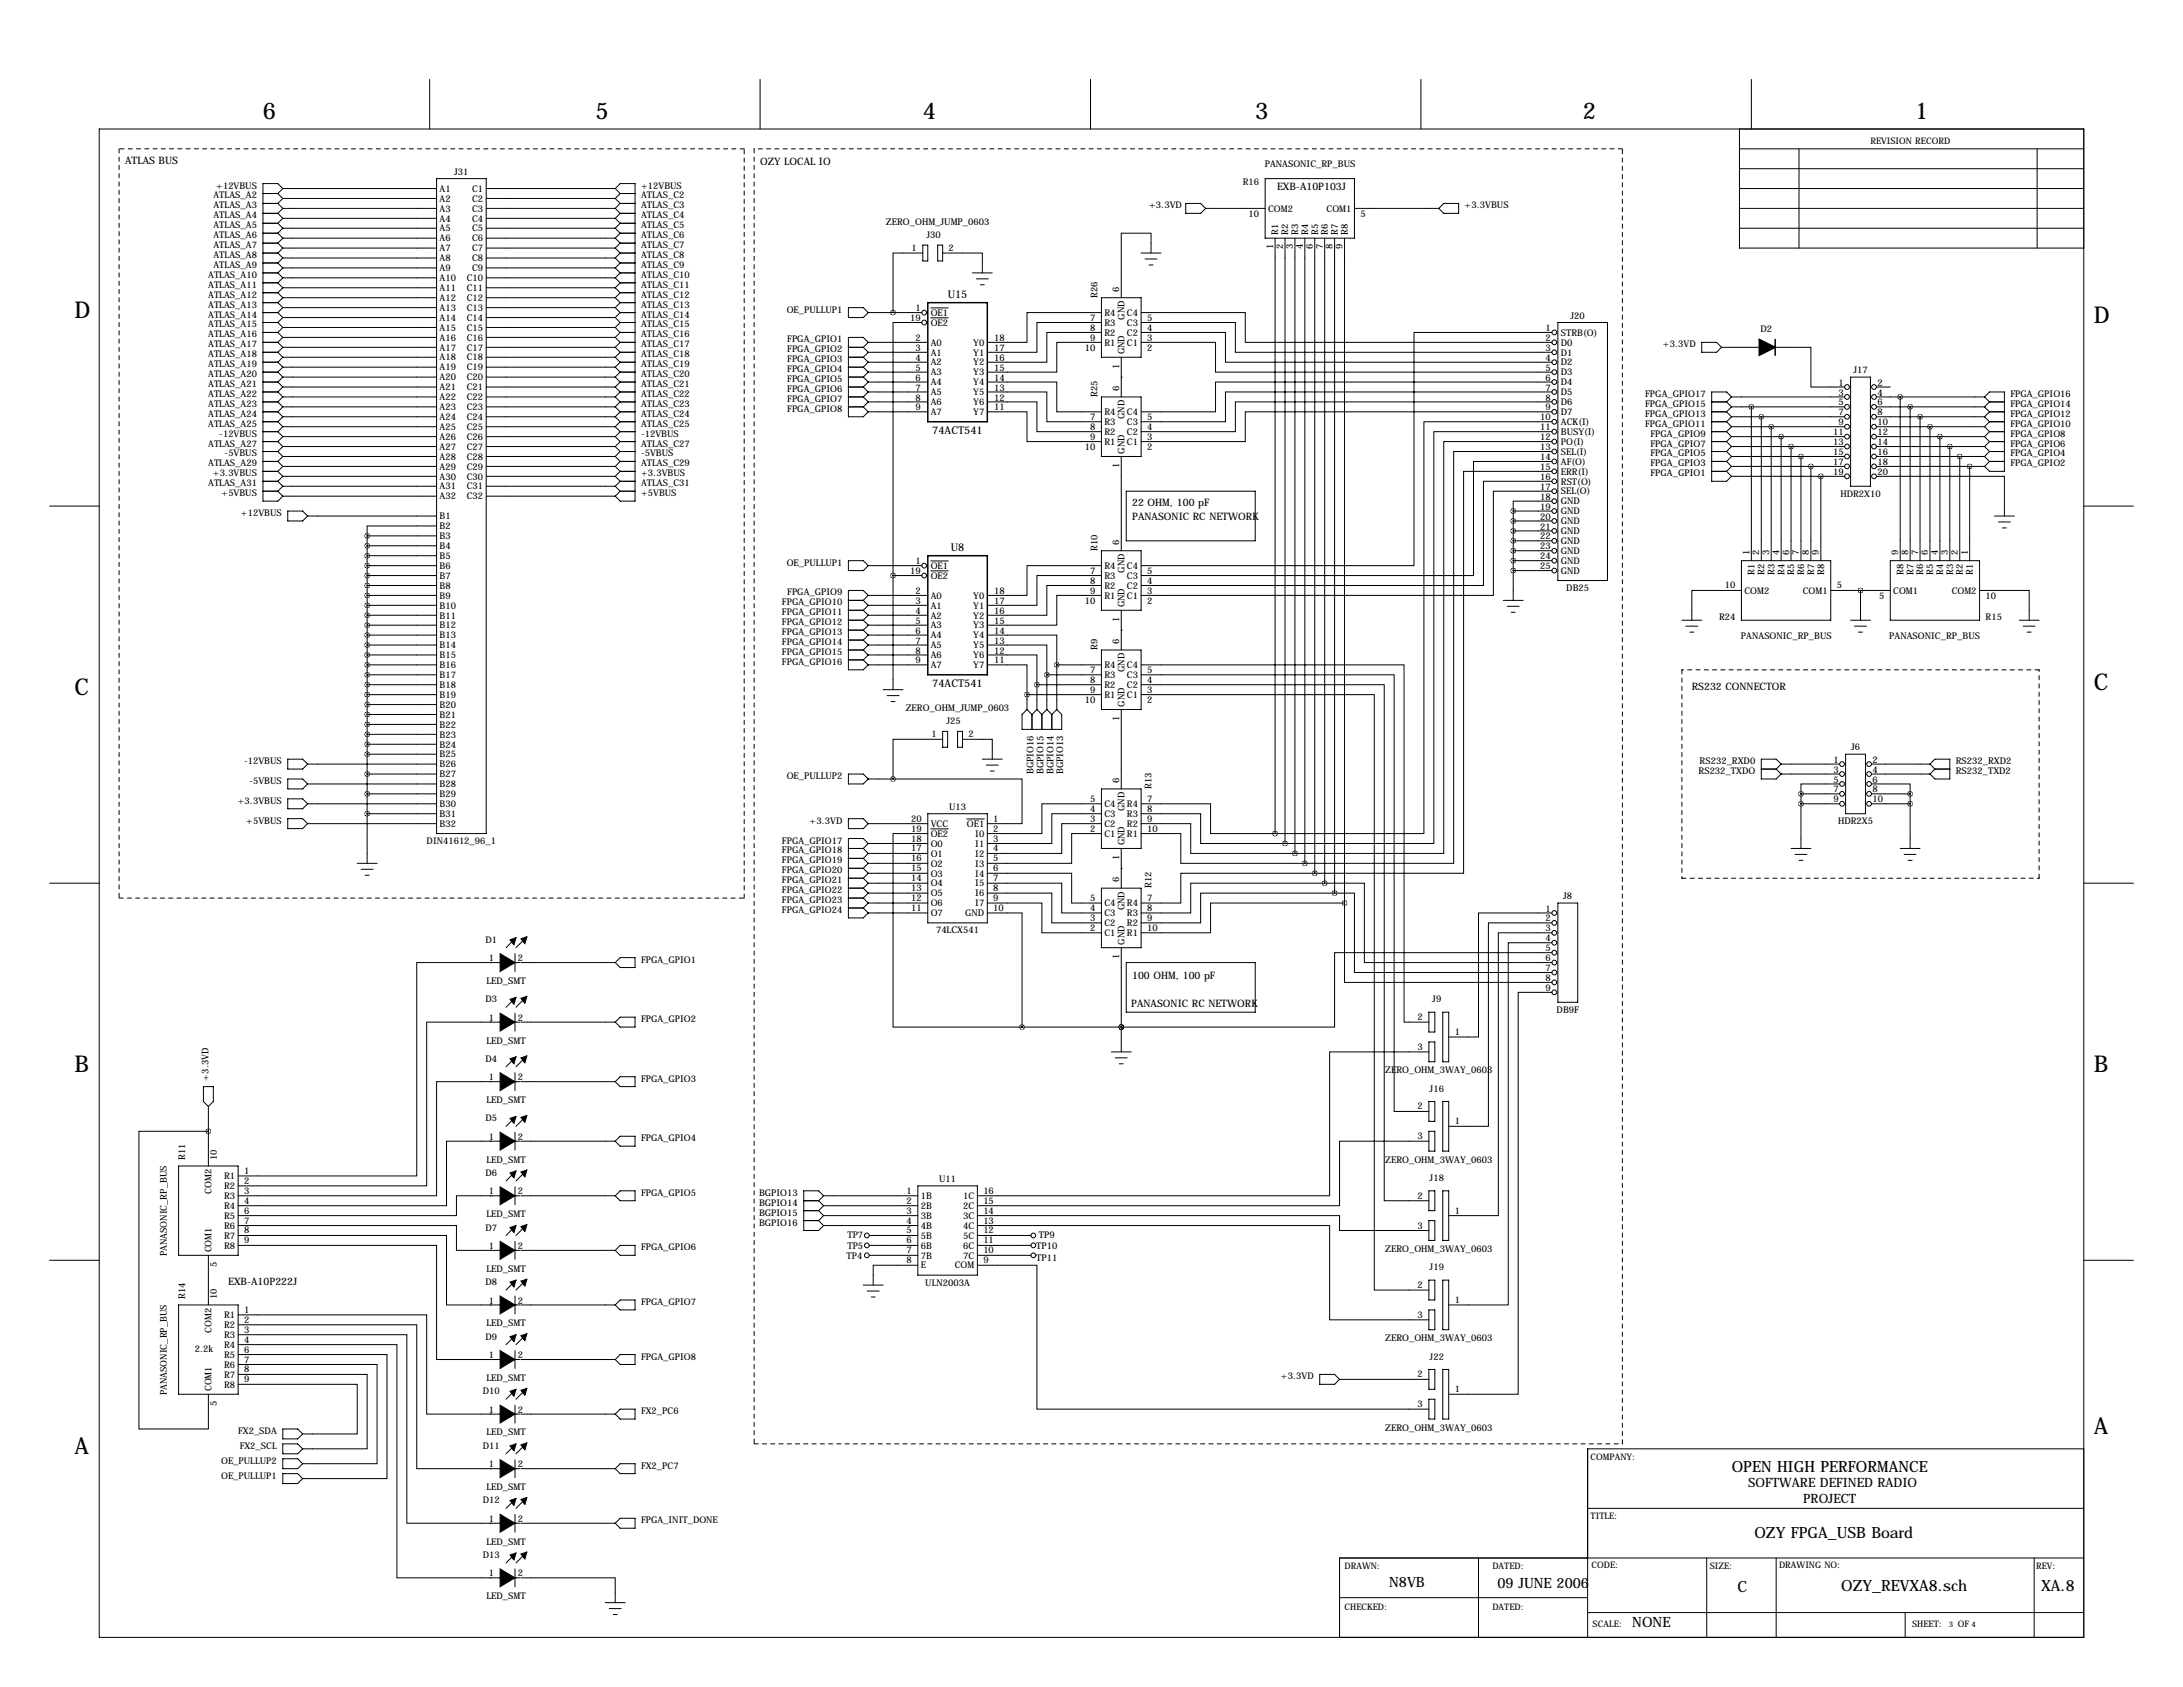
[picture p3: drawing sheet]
<svg xmlns="http://www.w3.org/2000/svg" width="559mm" height="432mm" viewBox="0 0 559 432" stroke-linecap="round" stroke-linejoin="round" font-family="sans-serif">
<defs><g id="words">
<g font-size="5.9">
<text x="67.3" y="30.5">6</text>
<text x="152.4" y="30.5">5</text>
<text x="236.2" y="30.5">4</text>
<text x="321.3" y="30.5">3</text>
<text x="405.1" y="30.5">2</text>
<text x="490.2" y="30.5">1</text>
<text x="19" y="81.3">D</text>
<text x="535.9" y="82.6">D</text>
<text x="19" y="177.8">C</text>
<text x="535.9" y="176.5">C</text>
<text x="19" y="274.3">B</text>
<text x="535.9" y="274.3">B</text>
<text x="535.9" y="367">A</text>
<text x="19" y="372.1">A</text>
</g>
<g font-size="4">
<text x="443.3" y="376.7">OPEN HIGH PERFORMANCE</text>
<text x="449.1" y="393.6">OZY FPGA_USB Board</text>
<text x="444.8" y="407.5">C</text>
<text x="471.3" y="407.3">OZY_REVXA8.sch</text>
<text x="522.5" y="407.3">XA.8</text>
</g>
<g font-size="3.6">
<text x="355.6" y="406.1">N8VB</text>
<text x="383.3" y="406.4">09 JUNE 2006</text>
<text x="417.8" y="416.6">NONE</text>
</g>
<g font-size="3.3">
<text x="447.5" y="380.6">SOFTWARE DEFINED RADIO</text>
<text x="461.6" y="384.6">PROJECT</text>
</g>
<g font-size="2.7">
<text x="242.6" y="76.2">U15</text>
<text x="238.7" y="111.1">74ACT541</text>
<text x="243.4" y="141">U8</text>
<text x="238.7" y="175.9">74ACT541</text>
</g>
<g font-size="2.6">
<text x="32" y="41.9">ATLAS BUS</text>
<text x="194.6" y="42.2">OZY LOCAL IO</text>
<text x="326.9" y="48.5">EXB-A10P103J</text>
<text x="289.8" y="129.5">22 OHM, 100 pF</text>
<text x="289.8" y="133.1">PANASONIC RC NETWORK</text>
<text x="433.1" y="176.5">RS232 CONNECTOR</text>
<text x="289.8" y="250.7">100 OHM, 100 pF</text>
<text x="289.6" y="257.8">PANASONIC RC NETWORK</text>
<text x="58.4" y="328.9">EXB-A10P222J</text>
</g>
<g font-size="2.4">
<text x="116.3" y="44.7">J31</text>
<text x="318.1" y="47.4">R16</text>
<text x="323.7" y="42.7">PANASONIC_RP_BUS</text>
<text x="54.6" y="50.8">ATLAS_A2</text>
<text x="54.6" y="53.3">ATLAS_A3</text>
<text x="55.3" y="48.3">+12VBUS</text>
<text x="112.5" y="49.1">A1</text>
<text x="112.5" y="51.6">A2</text>
<text x="120.8" y="49.1">C1</text>
<text x="120.8" y="51.6">C2</text>
<text x="164.1" y="48.3">+12VBUS</text>
<text x="164.1" y="50.8">ATLAS_C2</text>
<text x="164.1" y="53.3">ATLAS_C3</text>
<text x="294.1" y="53.3">+3.3VD</text>
<text x="374.9" y="53.3">+3.3VBUS</text>
<text x="54.6" y="55.9">ATLAS_A4</text>
<text x="54.6" y="58.4">ATLAS_A5</text>
<text x="112.5" y="54.2">A3</text>
<text x="112.5" y="56.7">A4</text>
<text x="112.5" y="59.3">A5</text>
<text x="120.8" y="54.2">C3</text>
<text x="120.8" y="56.7">C4</text>
<text x="120.8" y="59.3">C5</text>
<text x="164.1" y="55.9">ATLAS_C4</text>
<text x="164.1" y="58.4">ATLAS_C5</text>
<text x="226.8" y="57.5">ZERO_OHM_JUMP_0603</text>
<text x="319.6" y="55.5">10</text>
<text x="324.6" y="54.2">COM2</text>
<text x="339.6" y="54.2">COM1</text>
<text x="348.2" y="55.5">5</text>
<text x="54.6" y="61">ATLAS_A6</text>
<text x="54.6" y="63.5">ATLAS_A7</text>
<text x="112.5" y="61.8">A6</text>
<text x="112.5" y="64.3">A7</text>
<text x="120.8" y="61.8">C6</text>
<text x="120.8" y="64.3">C7</text>
<text x="164.1" y="61">ATLAS_C6</text>
<text x="164.1" y="63.5">ATLAS_C7</text>
<text x="233.3" y="64.3">1</text>
<text x="237.2" y="61">J30</text>
<text x="242.8" y="64.3">2</text>
<text x="325.9" y="63.8" transform="rotate(-90 325.9 63.8)">1</text>
<text x="327.2" y="60.2" transform="rotate(-90 327.2 60.2)">R1</text>
<text x="328.4" y="63.8" transform="rotate(-90 328.4 63.8)">2</text>
<text x="329.8" y="60.2" transform="rotate(-90 329.8 60.2)">R2</text>
<text x="331" y="63.8" transform="rotate(-90 331 63.8)">3</text>
<text x="332.3" y="60.2" transform="rotate(-90 332.3 60.2)">R3</text>
<text x="333.5" y="63.8" transform="rotate(-90 333.5 63.8)">4</text>
<text x="334.8" y="60.2" transform="rotate(-90 334.8 60.2)">R4</text>
<text x="336" y="63.8" transform="rotate(-90 336 63.8)">6</text>
<text x="337.4" y="60.2" transform="rotate(-90 337.4 60.2)">R5</text>
<text x="338.6" y="63.8" transform="rotate(-90 338.6 63.8)">7</text>
<text x="339.9" y="60.2" transform="rotate(-90 339.9 60.2)">R6</text>
<text x="341.1" y="63.8" transform="rotate(-90 341.1 63.8)">8</text>
<text x="342.5" y="60.2" transform="rotate(-90 342.5 60.2)">R7</text>
<text x="343.7" y="63.8" transform="rotate(-90 343.7 63.8)">9</text>
<text x="345" y="60.2" transform="rotate(-90 345 60.2)">R8</text>
<text x="53.3" y="71.1">ATLAS_A10</text>
<text x="54.6" y="66">ATLAS_A8</text>
<text x="54.6" y="68.6">ATLAS_A9</text>
<text x="112.5" y="66.9">A8</text>
<text x="112.5" y="69.4">A9</text>
<text x="112.5" y="72">A10</text>
<text x="119.5" y="72">C10</text>
<text x="120.8" y="66.9">C8</text>
<text x="120.8" y="69.4">C9</text>
<text x="164.1" y="66">ATLAS_C8</text>
<text x="164.1" y="68.6">ATLAS_C9</text>
<text x="164.1" y="71.1">ATLAS_C10</text>
<text x="53.3" y="73.7">ATLAS_A11</text>
<text x="53.3" y="76.2">ATLAS_A12</text>
<text x="112.5" y="74.5">A11</text>
<text x="112.5" y="77">A12</text>
<text x="119.5" y="74.5">C11</text>
<text x="119.5" y="77">C12</text>
<text x="164.1" y="73.7">ATLAS_C11</text>
<text x="164.1" y="76.2">ATLAS_C12</text>
<text x="280.9" y="76.2" transform="rotate(-90 280.9 76.2)">R26</text>
<text x="286.5" y="74.7" transform="rotate(-90 286.5 74.7)">6</text>
<text x="53.3" y="78.7">ATLAS_A13</text>
<text x="53.3" y="81.3">ATLAS_A14</text>
<text x="53.3" y="83.8">ATLAS_A15</text>
<text x="112.5" y="79.6">A13</text>
<text x="112.5" y="82.1">A14</text>
<text x="119.5" y="79.6">C13</text>
<text x="119.5" y="82.1">C14</text>
<text x="164.1" y="78.7">ATLAS_C13</text>
<text x="164.1" y="81.3">ATLAS_C14</text>
<text x="164.1" y="83.8">ATLAS_C15</text>
<text x="201.4" y="80">OE_PULLUP1</text>
<text x="233" y="82.2">19</text>
<text x="234.4" y="79.7">1</text>
<text x="238.3" y="80.8">OE1</text>
<text x="238.3" y="83.4">OE2</text>
<text x="279.1" y="82.2">7</text>
<text x="282.7" y="80.8">R4</text>
<text x="282.7" y="83.4">R3</text>
<text x="287.9" y="81.9" transform="rotate(-90 287.9 81.9)">GND</text>
<text x="288.5" y="80.8">C4</text>
<text x="288.5" y="83.4">C3</text>
<text x="293.6" y="82.2">5</text>
<text x="402" y="81.5">J20</text>
<text x="53.3" y="86.4">ATLAS_A16</text>
<text x="53.3" y="88.9">ATLAS_A17</text>
<text x="112.5" y="84.7">A15</text>
<text x="112.5" y="87.2">A16</text>
<text x="112.5" y="89.7">A17</text>
<text x="119.5" y="84.7">C15</text>
<text x="119.5" y="87.2">C16</text>
<text x="119.5" y="89.7">C17</text>
<text x="164.1" y="86.4">ATLAS_C16</text>
<text x="164.1" y="88.9">ATLAS_C17</text>
<text x="201.5" y="87.6">FPGA_GPIO1</text>
<text x="234.4" y="87.3">2</text>
<text x="234.4" y="89.8">3</text>
<text x="238.3" y="88.5">A0</text>
<text x="249.1" y="88.5">Y0</text>
<text x="254.5" y="87.3">18</text>
<text x="254.5" y="89.8">17</text>
<text x="277.7" y="89.8">10</text>
<text x="279.1" y="84.7">8</text>
<text x="279.1" y="87.3">9</text>
<text x="282.7" y="85.9">R2</text>
<text x="282.7" y="88.5">R1</text>
<text x="288.5" y="88.5">C1</text>
<text x="288.5" y="85.9">C2</text>
<text x="293.6" y="84.7">4</text>
<text x="293.6" y="89.8">2</text>
<text x="293.6" y="87.3">3</text>
<text x="395.6" y="84.7">1</text>
<text x="395.6" y="87.3">2</text>
<text x="395.6" y="89.8">3</text>
<text x="399.5" y="85.9">STRB(O)</text>
<text x="399.5" y="88.5">D0</text>
<text x="425.7" y="88.9">+3.3VD</text>
<text x="450.6" y="85.1">D2</text>
<text x="53.3" y="91.4">ATLAS_A18</text>
<text x="53.3" y="94">ATLAS_A19</text>
<text x="112.5" y="92.3">A18</text>
<text x="112.5" y="94.8">A19</text>
<text x="119.5" y="92.3">C18</text>
<text x="119.5" y="94.8">C19</text>
<text x="164.1" y="91.4">ATLAS_C18</text>
<text x="164.1" y="94">ATLAS_C19</text>
<text x="201.5" y="90.2">FPGA_GPIO2</text>
<text x="201.5" y="92.7">FPGA_GPIO3</text>
<text x="201.5" y="95.3">FPGA_GPIO4</text>
<text x="234.4" y="92.4">4</text>
<text x="234.4" y="94.9">5</text>
<text x="238.3" y="91">A1</text>
<text x="238.3" y="93.5">A2</text>
<text x="249.1" y="91">Y1</text>
<text x="249.1" y="93.5">Y2</text>
<text x="254.5" y="92.4">16</text>
<text x="254.5" y="94.9">15</text>
<text x="286.5" y="94.3" transform="rotate(-90 286.5 94.3)">1</text>
<text x="287.9" y="90.7" transform="rotate(-90 287.9 90.7)">GND</text>
<text x="395.6" y="92.4">4</text>
<text x="395.6" y="94.9">5</text>
<text x="399.5" y="91">D1</text>
<text x="399.5" y="93.5">D2</text>
<text x="474.4" y="95.5">J17</text>
<text x="53.3" y="96.5">ATLAS_A20</text>
<text x="53.3" y="99.1">ATLAS_A21</text>
<text x="53.3" y="101.6">ATLAS_A22</text>
<text x="112.5" y="97.4">A20</text>
<text x="112.5" y="99.9">A21</text>
<text x="119.5" y="97.4">C20</text>
<text x="119.5" y="99.9">C21</text>
<text x="164.1" y="96.5">ATLAS_C20</text>
<text x="164.1" y="99.1">ATLAS_C21</text>
<text x="164.1" y="101.6">ATLAS_C22</text>
<text x="201.5" y="97.8">FPGA_GPIO5</text>
<text x="201.5" y="100.3">FPGA_GPIO6</text>
<text x="234.4" y="97.4">6</text>
<text x="234.4" y="100">7</text>
<text x="238.3" y="96.1">A3</text>
<text x="238.3" y="98.6">A4</text>
<text x="238.3" y="101.2">A5</text>
<text x="249.1" y="96.1">Y3</text>
<text x="249.1" y="98.6">Y4</text>
<text x="249.1" y="101.2">Y5</text>
<text x="254.5" y="97.4">14</text>
<text x="254.5" y="100">13</text>
<text x="280.9" y="101.6" transform="rotate(-90 280.9 101.6)">R25</text>
<text x="286.5" y="100.1" transform="rotate(-90 286.5 100.1)">6</text>
<text x="395.6" y="97.4">6</text>
<text x="395.6" y="100">7</text>
<text x="399.5" y="96.1">D3</text>
<text x="399.5" y="98.6">D4</text>
<text x="399.5" y="101.2">D5</text>
<text x="421.1" y="101.6">FPGA_GPIO17</text>
<text x="470.6" y="98.7">1</text>
<text x="470.6" y="101.2">3</text>
<text x="480.6" y="98.7">2</text>
<text x="480.6" y="101.2">4</text>
<text x="514.6" y="101.6">FPGA_GPIO16</text>
<text x="53.3" y="104.1">ATLAS_A23</text>
<text x="53.3" y="106.7">ATLAS_A24</text>
<text x="112.5" y="102.4">A22</text>
<text x="112.5" y="105">A23</text>
<text x="112.5" y="107.5">A24</text>
<text x="119.5" y="102.4">C22</text>
<text x="119.5" y="105">C23</text>
<text x="119.5" y="107.5">C24</text>
<text x="164.1" y="104.1">ATLAS_C23</text>
<text x="164.1" y="106.7">ATLAS_C24</text>
<text x="201.5" y="102.9">FPGA_GPIO7</text>
<text x="201.5" y="105.4">FPGA_GPIO8</text>
<text x="234.4" y="102.5">8</text>
<text x="234.4" y="105.1">9</text>
<text x="238.3" y="103.7">A6</text>
<text x="238.3" y="106.2">A7</text>
<text x="249.1" y="103.7">Y6</text>
<text x="249.1" y="106.2">Y7</text>
<text x="254.5" y="102.5">12</text>
<text x="254.5" y="105.1">11</text>
<text x="279.1" y="107.6">7</text>
<text x="282.7" y="106.2">R4</text>
<text x="287.9" y="107.3" transform="rotate(-90 287.9 107.3)">GND</text>
<text x="288.5" y="106.2">C4</text>
<text x="293.6" y="107.6">5</text>
<text x="394.3" y="107.6">10</text>
<text x="395.6" y="102.5">8</text>
<text x="395.6" y="105.1">9</text>
<text x="399.5" y="103.7">D6</text>
<text x="399.5" y="106.2">D7</text>
<text x="421.1" y="106.7">FPGA_GPIO13</text>
<text x="421.1" y="104.1">FPGA_GPIO15</text>
<text x="470.6" y="103.8">5</text>
<text x="470.6" y="106.3">7</text>
<text x="480.6" y="103.8">6</text>
<text x="480.6" y="106.3">8</text>
<text x="514.6" y="106.7">FPGA_GPIO12</text>
<text x="514.6" y="104.1">FPGA_GPIO14</text>
<text x="53.3" y="109.2">ATLAS_A25</text>
<text x="56.1" y="111.8">-12VBUS</text>
<text x="112.5" y="110.1">A25</text>
<text x="112.5" y="112.6">A26</text>
<text x="119.5" y="110.1">C25</text>
<text x="119.5" y="112.6">C26</text>
<text x="164.1" y="111.8">-12VBUS</text>
<text x="164.1" y="109.2">ATLAS_C25</text>
<text x="279.1" y="110.1">8</text>
<text x="279.1" y="112.7">9</text>
<text x="282.7" y="108.8">R3</text>
<text x="282.7" y="111.3">R2</text>
<text x="282.7" y="113.9">R1</text>
<text x="288.5" y="108.8">C3</text>
<text x="288.5" y="113.9">C1</text>
<text x="288.5" y="111.3">C2</text>
<text x="293.6" y="110.1">4</text>
<text x="293.6" y="112.7">3</text>
<text x="394.3" y="110.1">11</text>
<text x="394.3" y="112.7">12</text>
<text x="399.5" y="108.8">ACK(I)</text>
<text x="399.5" y="111.3">BUSY(I)</text>
<text x="399.5" y="113.9">PO(I)</text>
<text x="421.1" y="109.2">FPGA_GPIO11</text>
<text x="422.5" y="111.8">FPGA_GPIO9</text>
<text x="469.2" y="111.4">11</text>
<text x="469.2" y="113.9">13</text>
<text x="470.6" y="108.9">9</text>
<text x="480.6" y="108.9">10</text>
<text x="480.6" y="111.4">12</text>
<text x="480.6" y="113.9">14</text>
<text x="514.6" y="111.8">FPGA_GPIO8</text>
<text x="514.6" y="109.2">FPGA_GPIO10</text>
<text x="53.3" y="114.3">ATLAS_A27</text>
<text x="53.3" y="119.4">ATLAS_A29</text>
<text x="57.5" y="116.8">-5VBUS</text>
<text x="112.5" y="115.1">A27</text>
<text x="112.5" y="117.7">A28</text>
<text x="119.5" y="115.1">C27</text>
<text x="119.5" y="117.7">C28</text>
<text x="164.1" y="116.8">-5VBUS</text>
<text x="164.1" y="114.3">ATLAS_C27</text>
<text x="164.1" y="119.4">ATLAS_C29</text>
<text x="277.7" y="115.2">10</text>
<text x="286.5" y="119.7" transform="rotate(-90 286.5 119.7)">1</text>
<text x="287.9" y="116.1" transform="rotate(-90 287.9 116.1)">GND</text>
<text x="293.6" y="115.2">2</text>
<text x="394.3" y="115.2">13</text>
<text x="394.3" y="117.8">14</text>
<text x="399.5" y="116.4">SEL(I)</text>
<text x="399.5" y="118.9">AF(O)</text>
<text x="422.5" y="119.4">FPGA_GPIO3</text>
<text x="422.5" y="116.8">FPGA_GPIO5</text>
<text x="422.5" y="114.3">FPGA_GPIO7</text>
<text x="469.2" y="116.5">15</text>
<text x="469.2" y="119">17</text>
<text x="480.6" y="116.5">16</text>
<text x="480.6" y="119">18</text>
<text x="514.6" y="119.4">FPGA_GPIO2</text>
<text x="514.6" y="116.8">FPGA_GPIO4</text>
<text x="514.6" y="114.3">FPGA_GPIO6</text>
<text x="53.3" y="124.5">ATLAS_A31</text>
<text x="54.5" y="121.9">+3.3VBUS</text>
<text x="112.5" y="120.2">A29</text>
<text x="112.5" y="122.8">A30</text>
<text x="112.5" y="125.3">A31</text>
<text x="119.5" y="120.2">C29</text>
<text x="119.5" y="122.8">C30</text>
<text x="119.5" y="125.3">C31</text>
<text x="164.1" y="121.9">+3.3VBUS</text>
<text x="164.1" y="124.5">ATLAS_C31</text>
<text x="394.3" y="120.3">15</text>
<text x="394.3" y="122.8">16</text>
<text x="394.3" y="125.4">17</text>
<text x="399.5" y="121.5">ERR(I)</text>
<text x="399.5" y="124">RST(O)</text>
<text x="422.5" y="121.9">FPGA_GPIO1</text>
<text x="469.2" y="121.6">19</text>
<text x="480.6" y="121.6">20</text>
<text x="56.7" y="127">+5VBUS</text>
<text x="112.5" y="127.8">A32</text>
<text x="119.5" y="127.8">C32</text>
<text x="164.1" y="127">+5VBUS</text>
<text x="394.3" y="127.9">18</text>
<text x="394.3" y="130.5">19</text>
<text x="399.5" y="126.6">SEL(O)</text>
<text x="399.5" y="129.1">GND</text>
<text x="399.5" y="131.6">GND</text>
<text x="471.1" y="127.1">HDR2X10</text>
<text x="61.7" y="132.1">+12VBUS</text>
<text x="112.5" y="132.9">B1</text>
<text x="112.5" y="135.5">B2</text>
<text x="112.5" y="138">B3</text>
<text x="394.3" y="133">20</text>
<text x="394.3" y="135.5">21</text>
<text x="399.5" y="134.2">GND</text>
<text x="399.5" y="136.7">GND</text>
<text x="112.5" y="140.5">B4</text>
<text x="112.5" y="143.1">B5</text>
<text x="280.9" y="141" transform="rotate(-90 280.9 141)">R10</text>
<text x="286.5" y="139.4" transform="rotate(-90 286.5 139.4)">6</text>
<text x="394.3" y="138.1">22</text>
<text x="394.3" y="140.6">23</text>
<text x="394.3" y="143.2">24</text>
<text x="399.5" y="139.3">GND</text>
<text x="399.5" y="141.8">GND</text>
<text x="447.8" y="142" transform="rotate(-90 447.8 142)">1</text>
<text x="450.3" y="142" transform="rotate(-90 450.3 142)">2</text>
<text x="452.9" y="142" transform="rotate(-90 452.9 142)">3</text>
<text x="455.4" y="142" transform="rotate(-90 455.4 142)">4</text>
<text x="458" y="142" transform="rotate(-90 458 142)">6</text>
<text x="460.5" y="142" transform="rotate(-90 460.5 142)">7</text>
<text x="463" y="142" transform="rotate(-90 463 142)">8</text>
<text x="465.6" y="142" transform="rotate(-90 465.6 142)">9</text>
<text x="485.9" y="142" transform="rotate(-90 485.9 142)">9</text>
<text x="488.4" y="142" transform="rotate(-90 488.4 142)">8</text>
<text x="491" y="142" transform="rotate(-90 491 142)">7</text>
<text x="493.5" y="142" transform="rotate(-90 493.5 142)">6</text>
<text x="496.1" y="142" transform="rotate(-90 496.1 142)">4</text>
<text x="498.6" y="142" transform="rotate(-90 498.6 142)">3</text>
<text x="501.1" y="142" transform="rotate(-90 501.1 142)">2</text>
<text x="503.7" y="142" transform="rotate(-90 503.7 142)">1</text>
<text x="112.5" y="145.6">B6</text>
<text x="112.5" y="148.2">B7</text>
<text x="201.4" y="144.8">OE_PULLUP1</text>
<text x="233" y="147">19</text>
<text x="234.4" y="144.4">1</text>
<text x="238.3" y="145.6">OE1</text>
<text x="238.3" y="148.2">OE2</text>
<text x="279.1" y="146.9">7</text>
<text x="279.1" y="149.5">8</text>
<text x="282.7" y="145.6">R4</text>
<text x="282.7" y="148.2">R3</text>
<text x="287.9" y="146.6" transform="rotate(-90 287.9 146.6)">GND</text>
<text x="288.5" y="145.6">C4</text>
<text x="288.5" y="148.2">C3</text>
<text x="293.6" y="146.9">5</text>
<text x="293.6" y="149.5">4</text>
<text x="394.3" y="145.7">25</text>
<text x="399.5" y="144.3">GND</text>
<text x="399.5" y="146.9">GND</text>
<text x="449.1" y="147.1" transform="rotate(-90 449.1 147.1)">R1</text>
<text x="451.7" y="147.1" transform="rotate(-90 451.7 147.1)">R2</text>
<text x="454.2" y="147.1" transform="rotate(-90 454.2 147.1)">R3</text>
<text x="456.8" y="147.1" transform="rotate(-90 456.8 147.1)">R4</text>
<text x="459.3" y="147.1" transform="rotate(-90 459.3 147.1)">R5</text>
<text x="461.8" y="147.1" transform="rotate(-90 461.8 147.1)">R6</text>
<text x="464.4" y="147.1" transform="rotate(-90 464.4 147.1)">R7</text>
<text x="466.9" y="147.1" transform="rotate(-90 466.9 147.1)">R8</text>
<text x="487.2" y="147.1" transform="rotate(-90 487.2 147.1)">R8</text>
<text x="489.8" y="147.1" transform="rotate(-90 489.8 147.1)">R7</text>
<text x="492.3" y="147.1" transform="rotate(-90 492.3 147.1)">R6</text>
<text x="494.9" y="147.1" transform="rotate(-90 494.9 147.1)">R5</text>
<text x="497.4" y="147.1" transform="rotate(-90 497.4 147.1)">R4</text>
<text x="499.9" y="147.1" transform="rotate(-90 499.9 147.1)">R3</text>
<text x="502.5" y="147.1" transform="rotate(-90 502.5 147.1)">R2</text>
<text x="505" y="147.1" transform="rotate(-90 505 147.1)">R1</text>
<text x="112.5" y="150.7">B8</text>
<text x="112.5" y="153.2">B9</text>
<text x="112.5" y="155.8">B10</text>
<text x="200.2" y="154.9">FPGA_GPIO10</text>
<text x="201.5" y="152.4">FPGA_GPIO9</text>
<text x="234.4" y="152">2</text>
<text x="234.4" y="154.6">3</text>
<text x="238.3" y="153.2">A0</text>
<text x="238.3" y="155.8">A1</text>
<text x="249.1" y="153.2">Y0</text>
<text x="249.1" y="155.8">Y1</text>
<text x="254.5" y="152">18</text>
<text x="254.5" y="154.6">17</text>
<text x="277.7" y="154.6">10</text>
<text x="279.1" y="152">9</text>
<text x="282.7" y="150.7">R2</text>
<text x="282.7" y="153.2">R1</text>
<text x="287.9" y="155.4" transform="rotate(-90 287.9 155.4)">GND</text>
<text x="288.5" y="153.2">C1</text>
<text x="288.5" y="150.7">C2</text>
<text x="293.6" y="154.6">2</text>
<text x="293.6" y="152">3</text>
<text x="400.9" y="151.3">DB25</text>
<text x="441.5" y="150.6">10</text>
<text x="446.5" y="152">COM2</text>
<text x="461.5" y="152">COM1</text>
<text x="470.2" y="150.6">5</text>
<text x="481" y="153.3">5</text>
<text x="484.6" y="152">COM1</text>
<text x="499.6" y="152">COM2</text>
<text x="508.3" y="153.3">10</text>
<text x="112.5" y="158.3">B11</text>
<text x="112.5" y="160.9">B12</text>
<text x="200.2" y="157.5">FPGA_GPIO11</text>
<text x="200.2" y="160">FPGA_GPIO12</text>
<text x="234.4" y="157.1">4</text>
<text x="234.4" y="159.7">5</text>
<text x="238.3" y="158.3">A2</text>
<text x="238.3" y="160.9">A3</text>
<text x="249.1" y="158.3">Y2</text>
<text x="249.1" y="160.9">Y3</text>
<text x="254.5" y="157.1">16</text>
<text x="254.5" y="159.7">15</text>
<text x="286.5" y="159.1" transform="rotate(-90 286.5 159.1)">1</text>
<text x="440" y="158.8">R24</text>
<text x="508.3" y="158.8">R15</text>
<text x="112.5" y="163.4">B13</text>
<text x="112.5" y="165.9">B14</text>
<text x="200.2" y="162.6">FPGA_GPIO13</text>
<text x="200.2" y="165.1">FPGA_GPIO14</text>
<text x="200.2" y="167.6">FPGA_GPIO15</text>
<text x="234.4" y="162.2">6</text>
<text x="234.4" y="164.7">7</text>
<text x="234.4" y="167.3">8</text>
<text x="238.3" y="163.4">A4</text>
<text x="238.3" y="165.9">A5</text>
<text x="249.1" y="163.4">Y4</text>
<text x="249.1" y="165.9">Y5</text>
<text x="254.5" y="162.2">14</text>
<text x="254.5" y="164.7">13</text>
<text x="254.5" y="167.3">12</text>
<text x="280.9" y="166.4" transform="rotate(-90 280.9 166.4)">R9</text>
<text x="286.5" y="164.8" transform="rotate(-90 286.5 164.8)">6</text>
<text x="445.7" y="163.5">PANASONIC_RP_BUS</text>
<text x="483.6" y="163.5">PANASONIC_RP_BUS</text>
<text x="112.5" y="168.5">B15</text>
<text x="112.5" y="171">B16</text>
<text x="112.5" y="173.6">B17</text>
<text x="200.2" y="170.2">FPGA_GPIO16</text>
<text x="234.4" y="169.8">9</text>
<text x="238.3" y="168.5">A6</text>
<text x="238.3" y="171">A7</text>
<text x="249.1" y="168.5">Y6</text>
<text x="249.1" y="171">Y7</text>
<text x="254.5" y="169.8">11</text>
<text x="279.1" y="172.3">7</text>
<text x="282.7" y="171">R4</text>
<text x="282.7" y="173.6">R3</text>
<text x="287.9" y="172" transform="rotate(-90 287.9 172)">GND</text>
<text x="288.5" y="171">C4</text>
<text x="288.5" y="173.6">C3</text>
<text x="293.6" y="172.3">5</text>
<text x="112.5" y="176.1">B18</text>
<text x="112.5" y="178.6">B19</text>
<text x="277.7" y="180">10</text>
<text x="279.1" y="174.9">8</text>
<text x="279.1" y="177.4">9</text>
<text x="282.7" y="176.1">R2</text>
<text x="282.7" y="178.6">R1</text>
<text x="288.5" y="178.6">C1</text>
<text x="288.5" y="176.1">C2</text>
<text x="293.6" y="174.9">4</text>
<text x="293.6" y="180">2</text>
<text x="293.6" y="177.4">3</text>
<text x="112.5" y="181.2">B20</text>
<text x="112.5" y="183.7">B21</text>
<text x="231.9" y="182">ZERO_OHM_JUMP_0603</text>
<text x="242.3" y="185.4">J25</text>
<text x="286.5" y="184.5" transform="rotate(-90 286.5 184.5)">1</text>
<text x="287.9" y="180.8" transform="rotate(-90 287.9 180.8)">GND</text>
<text x="112.5" y="186.3">B22</text>
<text x="112.5" y="188.8">B23</text>
<text x="112.5" y="191.3">B24</text>
<text x="238.4" y="188.7">1</text>
<text x="247.9" y="188.7">2</text>
<text x="62.5" y="195.6">-12VBUS</text>
<text x="112.5" y="193.9">B25</text>
<text x="112.5" y="196.4">B26</text>
<text x="435.1" y="195.6">RS232_RXD0</text>
<text x="469.3" y="195.2">1</text>
<text x="469.3" y="197.8">3</text>
<text x="473.8" y="192">J6</text>
<text x="479.3" y="195.2">2</text>
<text x="479.3" y="197.8">4</text>
<text x="500.6" y="195.6">RS232_RXD2</text>
<text x="63.9" y="200.7">-5VBUS</text>
<text x="112.5" y="199">B27</text>
<text x="112.5" y="201.5">B28</text>
<text x="201.4" y="199.4">OE_PULLUP2</text>
<text x="264.6" y="198.1" transform="rotate(-90 264.6 198.1)">BGPIO16</text>
<text x="267.1" y="198.1" transform="rotate(-90 267.1 198.1)">BGPIO15</text>
<text x="269.6" y="198.1" transform="rotate(-90 269.6 198.1)">BGPIO14</text>
<text x="272.2" y="198.1" transform="rotate(-90 272.2 198.1)">BGPIO13</text>
<text x="286.5" y="200.4" transform="rotate(-90 286.5 200.4)">6</text>
<text x="294.8" y="201.9" transform="rotate(-90 294.8 201.9)">R13</text>
<text x="434.8" y="198.1">RS232_TXDO</text>
<text x="469.3" y="200.3">5</text>
<text x="469.3" y="202.8">7</text>
<text x="479.3" y="200.3">6</text>
<text x="479.3" y="202.8">8</text>
<text x="500.6" y="198.1">RS232_TXD2</text>
<text x="60.9" y="205.7">+3.3VBUS</text>
<text x="112.5" y="204">B29</text>
<text x="112.5" y="206.6">B30</text>
<text x="112.5" y="209.1">B31</text>
<text x="242.9" y="207.3">U13</text>
<text x="279.1" y="205.2">5</text>
<text x="279.1" y="207.8">4</text>
<text x="282.7" y="206.6">C4</text>
<text x="282.7" y="209.1">C3</text>
<text x="287.9" y="207.6" transform="rotate(-90 287.9 207.6)">GND</text>
<text x="288.5" y="206.6">R4</text>
<text x="288.5" y="209.1">R3</text>
<text x="293.6" y="205.2">7</text>
<text x="293.6" y="207.8">8</text>
<text x="469.3" y="205.4">9</text>
<text x="479.3" y="205.4">10</text>
<text x="63" y="210.8">+5VBUS</text>
<text x="112.5" y="211.7">B32</text>
<text x="200.2" y="215.9">FPGA_GPIO17</text>
<text x="207.2" y="210.8">+3.3VD</text>
<text x="233.2" y="210.3">20</text>
<text x="233.2" y="212.9">19</text>
<text x="233.2" y="215.4">18</text>
<text x="238.3" y="211.7">VCC</text>
<text x="238.3" y="214.2">OE2</text>
<text x="247.5" y="211.7">OE1</text>
<text x="249.7" y="214.2">I0</text>
<text x="254.3" y="210.3">1</text>
<text x="254.3" y="212.9">2</text>
<text x="254.3" y="215.4">3</text>
<text x="279.1" y="212.9">2</text>
<text x="279.1" y="210.3">3</text>
<text x="282.7" y="214.2">C1</text>
<text x="282.7" y="211.7">C2</text>
<text x="288.5" y="211.7">R2</text>
<text x="288.5" y="214.2">R1</text>
<text x="293.6" y="210.3">9</text>
<text x="293.6" y="212.9">10</text>
<text x="470.5" y="211">HDR2X5</text>
<text x="109.2" y="216">DIN41612_96_1</text>
<text x="200.2" y="218.4">FPGA_GPIO18</text>
<text x="200.2" y="221">FPGA_GPIO19</text>
<text x="233.2" y="217.9">17</text>
<text x="233.2" y="220.5">16</text>
<text x="238.3" y="216.7">O0</text>
<text x="238.3" y="219.3">O1</text>
<text x="238.3" y="221.8">O2</text>
<text x="249.7" y="216.7">I1</text>
<text x="249.7" y="219.3">I2</text>
<text x="249.7" y="221.8">I3</text>
<text x="254.3" y="217.9">4</text>
<text x="254.3" y="220.5">5</text>
<text x="286.5" y="220.1" transform="rotate(-90 286.5 220.1)">1</text>
<text x="287.9" y="216.4" transform="rotate(-90 287.9 216.4)">GND</text>
<text x="200.2" y="223.5">FPGA_GPIO20</text>
<text x="200.2" y="226.1">FPGA_GPIO21</text>
<text x="233.2" y="223">15</text>
<text x="233.2" y="225.6">14</text>
<text x="238.3" y="224.4">O3</text>
<text x="238.3" y="226.9">O4</text>
<text x="249.7" y="224.4">I4</text>
<text x="249.7" y="226.9">I5</text>
<text x="254.3" y="223">6</text>
<text x="254.3" y="225.6">7</text>
<text x="286.5" y="225.8" transform="rotate(-90 286.5 225.8)">6</text>
<text x="294.8" y="227.3" transform="rotate(-90 294.8 227.3)">R12</text>
<text x="200.2" y="228.6">FPGA_GPIO22</text>
<text x="200.2" y="231.1">FPGA_GPIO23</text>
<text x="200.2" y="233.7">FPGA_GPIO24</text>
<text x="233.2" y="228.1">13</text>
<text x="233.2" y="230.6">12</text>
<text x="233.2" y="233.2">11</text>
<text x="238.3" y="229.4">O5</text>
<text x="238.3" y="232">O6</text>
<text x="249.7" y="229.4">I6</text>
<text x="249.7" y="232">I7</text>
<text x="254.3" y="228.1">8</text>
<text x="254.3" y="230.6">9</text>
<text x="254.3" y="233.2">10</text>
<text x="279.1" y="230.6">5</text>
<text x="279.1" y="233.2">4</text>
<text x="282.7" y="232">C4</text>
<text x="287.9" y="233" transform="rotate(-90 287.9 233)">GND</text>
<text x="288.5" y="232">R4</text>
<text x="293.6" y="230.6">7</text>
<text x="293.6" y="233.2">8</text>
<text x="395.6" y="233.3">1</text>
<text x="400.2" y="230.1">J8</text>
<text x="238.3" y="234.5">O7</text>
<text x="239.6" y="238.9">74LCX541</text>
<text x="247.1" y="234.5">GND</text>
<text x="279.1" y="238.3">2</text>
<text x="279.1" y="235.7">3</text>
<text x="282.7" y="234.5">C3</text>
<text x="282.7" y="239.6">C1</text>
<text x="282.7" y="237.1">C2</text>
<text x="288.5" y="234.5">R3</text>
<text x="288.5" y="237.1">R2</text>
<text x="288.5" y="239.6">R1</text>
<text x="293.6" y="235.7">9</text>
<text x="293.6" y="238.3">10</text>
<text x="395.6" y="235.9">2</text>
<text x="395.6" y="238.4">3</text>
<text x="124.2" y="241.3">D1</text>
<text x="286.5" y="245.5" transform="rotate(-90 286.5 245.5)">1</text>
<text x="287.9" y="241.8" transform="rotate(-90 287.9 241.8)">GND</text>
<text x="395.6" y="240.9">4</text>
<text x="395.6" y="243.5">5</text>
<text x="124.5" y="251.9">LED_SMT</text>
<text x="125.1" y="246">1</text>
<text x="132.6" y="246">2</text>
<text x="164.1" y="246.4">FPGA_GPIO1</text>
<text x="395.6" y="246">6</text>
<text x="395.6" y="248.6">7</text>
<text x="395.6" y="251.1">8</text>
<text x="124.2" y="256.5">D3</text>
<text x="366.6" y="256.5">J9</text>
<text x="395.6" y="253.6">9</text>
<text x="125.1" y="261.3">1</text>
<text x="132.6" y="261.3">2</text>
<text x="164.1" y="261.6">FPGA_GPIO2</text>
<text x="362.9" y="261.1">2</text>
<text x="398.5" y="259.2">DB9F</text>
<text x="124.5" y="267.1">LED_SMT</text>
<text x="362.9" y="268.7">3</text>
<text x="372.4" y="264.9">1</text>
<text x="124.2" y="271.8">D4</text>
<text x="354.6" y="274.7">ZERO_OHM_3WAY_0603</text>
<text x="53.3" y="276.6" transform="rotate(-90 53.3 276.6)">+3.3VD</text>
<text x="125.1" y="276.5">1</text>
<text x="132.6" y="276.5">2</text>
<text x="164.1" y="276.9">FPGA_GPIO3</text>
<text x="366" y="279.4">J16</text>
<text x="124.2" y="287">D5</text>
<text x="124.5" y="282.3">LED_SMT</text>
<text x="362.9" y="284">2</text>
<text x="372.4" y="287.8">1</text>
<text x="125.1" y="291.7">1</text>
<text x="132.6" y="291.7">2</text>
<text x="164.1" y="292.1">FPGA_GPIO4</text>
<text x="362.9" y="291.6">3</text>
<text x="47.4" y="296.9" transform="rotate(-90 47.4 296.9)">R11</text>
<text x="55.5" y="296.9" transform="rotate(-90 55.5 296.9)">10</text>
<text x="124.5" y="297.6">LED_SMT</text>
<text x="354.6" y="297.6">ZERO_OHM_3WAY_0603</text>
<text x="54.2" y="305.6" transform="rotate(-90 54.2 305.6)">COM2</text>
<text x="57.3" y="301.8">R1</text>
<text x="57.3" y="304.4">R2</text>
<text x="62.5" y="300.5">1</text>
<text x="62.5" y="303">2</text>
<text x="62.5" y="305.6">3</text>
<text x="124.2" y="301">D6</text>
<text x="125.1" y="305.7">1</text>
<text x="132.6" y="305.7">2</text>
<text x="232.1" y="305.6">1</text>
<text x="240.4" y="302.5">U11</text>
<text x="251.7" y="305.6">16</text>
<text x="366" y="302.3">J18</text>
<text x="57.3" y="306.9">R3</text>
<text x="57.3" y="309.4">R4</text>
<text x="57.3" y="312">R5</text>
<text x="62.5" y="308.1">4</text>
<text x="62.5" y="310.6">6</text>
<text x="124.5" y="311.5">LED_SMT</text>
<text x="164.1" y="306.1">FPGA_GPIO5</text>
<text x="194.3" y="306.1">BGPIO13</text>
<text x="194.3" y="308.6">BGPIO14</text>
<text x="194.3" y="311.1">BGPIO15</text>
<text x="232.1" y="308.1">2</text>
<text x="232.1" y="310.6">3</text>
<text x="235.7" y="306.9">1B</text>
<text x="235.7" y="309.4">2B</text>
<text x="235.7" y="312">3B</text>
<text x="246.6" y="306.9">1C</text>
<text x="246.6" y="309.4">2C</text>
<text x="246.6" y="312">3C</text>
<text x="251.7" y="308.1">15</text>
<text x="251.7" y="310.6">14</text>
<text x="362.9" y="306.8">2</text>
<text x="372.4" y="310.6">1</text>
<text x="57.3" y="314.5">R6</text>
<text x="57.3" y="317.1">R7</text>
<text x="62.5" y="313.2">7</text>
<text x="62.5" y="315.7">8</text>
<text x="124.2" y="315">D7</text>
<text x="194.3" y="313.7">BGPIO16</text>
<text x="216.9" y="317">TP7</text>
<text x="232.1" y="313.2">4</text>
<text x="232.1" y="315.7">5</text>
<text x="235.7" y="314.5">4B</text>
<text x="235.7" y="317.1">5B</text>
<text x="246.6" y="314.5">4C</text>
<text x="246.6" y="317.1">5C</text>
<text x="251.7" y="313.2">13</text>
<text x="251.7" y="315.7">12</text>
<text x="265.9" y="317">TP9</text>
<text x="362.9" y="314.5">3</text>
<text x="42.7" y="321.6" transform="rotate(-90 42.7 321.6)">PANASONIC_RP_BUS</text>
<text x="54.2" y="320.5" transform="rotate(-90 54.2 320.5)">COM1</text>
<text x="57.3" y="319.6">R8</text>
<text x="62.5" y="318.3">9</text>
<text x="125.1" y="319.7">1</text>
<text x="132.6" y="319.7">2</text>
<text x="164.1" y="320">FPGA_GPIO6</text>
<text x="216.7" y="322.3">TP4</text>
<text x="216.9" y="319.8">TP5</text>
<text x="232.1" y="318.3">6</text>
<text x="232.1" y="320.8">7</text>
<text x="232.1" y="323.3">8</text>
<text x="235.7" y="319.6">6B</text>
<text x="235.7" y="322.1">7B</text>
<text x="246.6" y="319.6">6C</text>
<text x="246.6" y="322.1">7C</text>
<text x="251.7" y="318.3">11</text>
<text x="251.7" y="320.8">10</text>
<text x="251.7" y="323.3">9</text>
<text x="265.3" y="319.8">TP10</text>
<text x="265.3" y="322.8">TP11</text>
<text x="354.6" y="320.4">ZERO_OHM_3WAY_0603</text>
<text x="55.5" y="324.2" transform="rotate(-90 55.5 324.2)">5</text>
<text x="124.2" y="328.9">D8</text>
<text x="124.5" y="325.5">LED_SMT</text>
<text x="235.7" y="324.7">E</text>
<text x="236.9" y="329.1">ULN2003A</text>
<text x="244.4" y="324.7">COM</text>
<text x="362.9" y="329.7">2</text>
<text x="366" y="325.1">J19</text>
<text x="47.4" y="332.5" transform="rotate(-90 47.4 332.5)">R14</text>
<text x="55.5" y="332.5" transform="rotate(-90 55.5 332.5)">10</text>
<text x="125.1" y="333.7">1</text>
<text x="132.6" y="333.7">2</text>
<text x="164.1" y="334">FPGA_GPIO7</text>
<text x="372.4" y="333.5">1</text>
<text x="54.2" y="341.2" transform="rotate(-90 54.2 341.2)">COM2</text>
<text x="57.3" y="337.4">R1</text>
<text x="57.3" y="339.9">R2</text>
<text x="62.5" y="336">1</text>
<text x="62.5" y="338.6">2</text>
<text x="62.5" y="341.1">3</text>
<text x="124.5" y="339.5">LED_SMT</text>
<text x="362.9" y="337.3">3</text>
<text x="49.9" y="346.1">2.2k</text>
<text x="57.3" y="342.5">R3</text>
<text x="57.3" y="345">R4</text>
<text x="57.3" y="347.5">R5</text>
<text x="62.5" y="343.7">4</text>
<text x="62.5" y="346.2">6</text>
<text x="124.2" y="342.9">D9</text>
<text x="125.1" y="347.6">1</text>
<text x="132.6" y="347.6">2</text>
<text x="164.1" y="348">FPGA_GPIO8</text>
<text x="354.6" y="343.3">ZERO_OHM_3WAY_0603</text>
<text x="366" y="348">J22</text>
<text x="57.3" y="350.1">R6</text>
<text x="57.3" y="352.6">R7</text>
<text x="62.5" y="348.7">7</text>
<text x="62.5" y="351.3">8</text>
<text x="62.5" y="353.8">9</text>
<text x="124.5" y="353.5">LED_SMT</text>
<text x="327.9" y="353.1">+3.3VD</text>
<text x="362.9" y="352.6">2</text>
<text x="42.7" y="357.1" transform="rotate(-90 42.7 357.1)">PANASONIC_RP_BUS</text>
<text x="54.2" y="356.1" transform="rotate(-90 54.2 356.1)">COM1</text>
<text x="55.5" y="359.8" transform="rotate(-90 55.5 359.8)">5</text>
<text x="57.3" y="355.2">R8</text>
<text x="123.6" y="356.9">D10</text>
<text x="372.4" y="356.4">1</text>
<text x="125.1" y="361.6">1</text>
<text x="132.6" y="361.6">2</text>
<text x="164.1" y="361.9">FX2_PC6</text>
<text x="362.9" y="360.2">3</text>
<text x="60.9" y="367">FX2_SDA</text>
<text x="61.4" y="370.8">FX2_SCL</text>
<text x="123.6" y="370.8">D11</text>
<text x="124.5" y="367.4">LED_SMT</text>
<text x="354.6" y="366.2">ZERO_OHM_3WAY_0603</text>
<text x="56.6" y="374.6">OE_PULLUP2</text>
<text x="125.1" y="375.6">1</text>
<text x="132.6" y="375.6">2</text>
<text x="164.1" y="375.9">FX2_PC7</text>
<text x="56.6" y="378.5">OE_PULLUP1</text>
<text x="124.5" y="381.4">LED_SMT</text>
<text x="123.6" y="384.8">D12</text>
<text x="125.1" y="389.5">1</text>
<text x="132.6" y="389.5">2</text>
<text x="164.1" y="389.9">FPGA_INIT_DONE</text>
<text x="124.5" y="395.4">LED_SMT</text>
<text x="123.6" y="398.8">D13</text>
<text x="125.1" y="403.5">1</text>
<text x="132.6" y="403.5">2</text>
<text x="124.5" y="409.3">LED_SMT</text>
</g>
<g font-size="2.3">
<text x="478.8" y="36.8">REVISION RECORD</text>
<text x="407.2" y="373.6">COMPANY:</text>
<text x="407.2" y="388.9">TITLE:</text>
<text x="344.2" y="401.6">DRAWN:</text>
<text x="382" y="401.6">DATED:</text>
<text x="407.4" y="401.3">CODE:</text>
<text x="437.6" y="401.6">SIZE:</text>
<text x="455.4" y="401.3">DRAWING NO:</text>
<text x="521.2" y="401.6">REV:</text>
<text x="344.2" y="412">CHECKED:</text>
<text x="382" y="412">DATED:</text>
<text x="407.7" y="416.6">SCALE:</text>
<text x="489.5" y="416.6">SHEET:</text>
<text x="501.2" y="416.6">OF</text>
</g>
<g font-size="2">
<text x="498.9" y="416.5">3</text>
<text x="504.7" y="416.5">4</text>
</g>
</g></defs>
<g fill="none" stroke="#000" stroke-width=".26">
<path d="M25.4 33h508v386.1h-508zM110 20.3v12.7M194.6 20.3v12.7M279.1 20.3v12.7M363.7 20.3v12.7M445.3 33v30.5h88.1M445.3 38.1h88.1M448.3 20.3v12.7M460.5 38.1v25.4M521.5 38.1v25.4M67.3 49.5h3.8M67.3 52.1h3.8"/>
<path d="M67.3 54.6h3.8M67.3 57.1h3.8M67.3 59.7h3.8M71.1 49.5l1.3 1.3M71.1 52.1l1.3 1.2M71.1 54.6l1.3 1.3M71.1 57.1l1.3 1.3M71.1 59.7l1.3 1.3M72.4 58.4h39.4M72.4 53.3h39.4M72.4 48.3h39.4M72.4 50.8h39.4"/>
<path d="M72.4 55.9h39.4M72.4 48.3l-1.3-1.3h-3.8v81.3h3.8l1.3-1.3M72.4 48.3l-1.3 1.2M72.4 50.8l-1.3 1.3M72.4 53.3l-1.3 1.3M72.4 55.9l-1.3 1.2M72.4 58.4l-1.3 1.3M111.8 45.7h12.7v167.7h-12.7zM124.5 58.4h33M124.5 53.3h33M124.5 48.3h33M124.5 50.8h33"/>
<path d="M124.5 55.9h33M157.5 48.3l1.2-1.3h3.9v81.3h-3.9l-1.2-1.3M157.5 48.3l1.2 1.2M157.5 50.8l1.2 1.3M157.5 53.3l1.2 1.3M157.5 55.9l1.2 1.2M157.5 58.4l1.2 1.3M158.7 49.5h3.9M158.7 52.1h3.9M158.7 49.5l-1.2 1.3M158.7 54.6h3.9M158.7 52.1l-1.2 1.2"/>
<path d="M158.7 57.1h3.9M158.7 54.6l-1.2 1.3M158.7 59.7h3.9M158.7 57.1l-1.2 1.3M158.7 59.7l-1.2 1.3M303.5 52.1h3.8l1.3 1.2-1.3 1.3h-3.8zM308.6 53.3h15.2M323.8 45.7h22.9v15.3h-22.9zM346.7 53.3h21.6M368.3 53.3l1.3-1.2h3.8v2.5h-3.8zM445.3 58.4h88.1M445.3 53.3h88.1"/>
<path d="M445.3 43.2h88.1M445.3 48.3h88.1M67.3 64.8h3.8M67.3 62.2h3.8M67.3 67.3h3.8M67.3 69.8h3.8M67.3 72.4h3.8M67.3 74.9h3.8M67.3 77.5h3.8M71.1 62.2l1.3 1.3M71.1 64.8l1.3 1.2M71.1 67.3l1.3 1.3"/>
<path d="M71.1 69.8l1.3 1.3M71.1 72.4l1.3 1.3M71.1 74.9l1.3 1.3M71.1 77.5l1.3 1.2M72.4 63.5h39.4M72.4 61h39.4M72.4 66h39.4M72.4 68.6h39.4M72.4 71.1h39.4M72.4 73.7h39.4M72.4 76.2h39.4M72.4 78.7h39.4"/>
<path d="M72.4 61l-1.3 1.2M72.4 63.5l-1.3 1.3M72.4 66l-1.3 1.3M72.4 68.6l-1.3 1.2M72.4 71.1l-1.3 1.3M72.4 73.7l-1.3 1.2M72.4 76.2l-1.3 1.3M72.4 78.7l-1.3 1.3M124.5 63.5h33M124.5 61h33M124.5 66h33M124.5 68.6h33"/>
<path d="M124.5 71.1h33M124.5 73.7h33M124.5 76.2h33M124.5 78.7h33M157.5 61l1.2 1.2M157.5 63.5l1.2 1.3M157.5 66l1.2 1.3M157.5 68.6l1.2 1.2M157.5 71.1l1.2 1.3M157.5 73.7l1.2 1.2M157.5 76.2l1.2 1.3M157.5 78.7l1.2 1.3"/>
<path d="M158.7 64.8h3.9M158.7 62.2h3.9M158.7 62.2l-1.2 1.3M158.7 67.3h3.9M158.7 64.8l-1.2 1.2M158.7 69.8h3.9M158.7 67.3l-1.2 1.3M158.7 72.4h3.9M158.7 69.8l-1.2 1.3M158.7 74.9h3.9M158.7 72.4l-1.2 1.3M158.7 77.5h3.9"/>
<path d="M158.7 74.9l-1.2 1.3M158.7 77.5l-1.2 1.2M217.2 78.7h3.8l1.2 1.3-1.2 1.3h-3.8zM236.2 64.8h-7.6v15.2M236.2 62.7h1.3v4.1h-1.3zM238.3 78.8h4.4M240 62.7h1.3v4.1h-1.3zM241.3 64.8h10.2v5M248.9 69.8h5.1M249.9 71.4h3.1M251 72.9h1M281.9 76.2h10.2v15.2h-10.2z"/>
<path d="M292.1 64.8h5.1M293.1 66.3h3.1M294.1 67.8h1M294.6 64.8v-5.1h-7.6v16.5M326.4 61v152.4M328.9 61v154.9M331.5 61v157.4M334 61v160M336.5 61v162.5M339.1 61v165.1M341.6 61v167.6M344.2 61v170.1"/>
<path d="M67.3 80h3.8M67.3 82.6h3.8M67.3 87.6h3.8M67.3 90.2h3.8M67.3 92.7h3.8M67.3 95.2h3.8M67.3 97.8h3.8M67.3 85.1h3.8M71.1 80l1.3 1.3M71.1 82.6l1.3 1.2M71.1 85.1l1.3 1.3M71.1 87.6l1.3 1.3"/>
<path d="M71.1 90.2l1.3 1.2M71.1 92.7l1.3 1.3M71.1 95.2l1.3 1.3M71.1 97.8l1.3 1.3M72.4 81.3h39.4M72.4 83.8h39.4M72.4 86.4h39.4M72.4 88.9h39.4M72.4 91.4h39.4M72.4 94h39.4M72.4 96.5h39.4M72.4 99.1h39.4"/>
<path d="M72.4 81.3l-1.3 1.3M72.4 83.8l-1.3 1.3M72.4 86.4l-1.3 1.2M72.4 88.9l-1.3 1.3M72.4 91.4l-1.3 1.3M72.4 94l-1.3 1.2M72.4 96.5l-1.3 1.3M72.4 99.1l-1.3 1.2M124.5 81.3h33M124.5 83.8h33M124.5 86.4h33M124.5 88.9h33"/>
<path d="M124.5 91.4h33M124.5 94h33M124.5 96.5h33M124.5 99.1h33M157.5 81.3l1.2 1.3M157.5 83.8l1.2 1.3M157.5 86.4l1.2 1.2M157.5 88.9l1.2 1.3M157.5 91.4l1.2 1.3M157.5 94l1.2 1.2M157.5 96.5l1.2 1.3M157.5 99.1l1.2 1.2"/>
<path d="M158.7 80h3.9M158.7 82.6h3.9M158.7 87.6h3.9M158.7 90.2h3.9M158.7 92.7h3.9M158.7 95.2h3.9M158.7 97.8h3.9M158.7 85.1h3.9M158.7 80l-1.2 1.3M158.7 82.6l-1.2 1.2M158.7 85.1l-1.2 1.3M158.7 87.6l-1.2 1.3"/>
<path d="M158.7 90.2l-1.2 1.2M158.7 92.7l-1.2 1.3M158.7 95.2l-1.2 1.3M158.7 97.8l-1.2 1.3M217.2 88.9h3.8M217.2 91.4h3.8M217.2 94h3.8M217.2 96.5h3.8M217.2 99.1h3.8M221 88.9l1.2 1.3M221 91.4l1.2 1.3M221 96.5l1.2 1.3"/>
<path d="M221 94l1.2 1.2M221 99.1l1.2 1.2M222.2 80h13.8M222.2 87.6h15.3M222.2 90.2h15.3M222.2 92.7h15.3M222.2 95.2h15.3M222.2 97.8h15.3M222.2 87.6l-1.2-1.2h-3.8v20.3h3.8l1.2-1.3M222.2 87.6l-1.2 1.3M222.2 90.2l-1.2 1.2M222.2 92.7l-1.2 1.3"/>
<path d="M222.2 97.8l-1.2 1.3M222.2 95.2l-1.2 1.3M236 82.6h-7.4v64.7M238.3 81.3h4.4M252.7 97.8h17.8v7.6h11.4M281.9 80h-19v7.6h-10.2M281.9 82.6h-16.5v7.6h-12.7M281.9 85.1h-13.9v7.6h-15.3M281.9 87.6h-11.4v7.6h-17.8M287 96.5h.1M287 91.4v10.2M292.1 80h26.7v7.6h78.5"/>
<path d="M292.1 82.6h24.1v7.6h81.1M292.1 85.1h21.6v7.6h83.6M292.1 87.6h19v7.6h86.2M397.3 97.8h-86.2v7.6h-19M397.3 85.1h-35.4v59.7h-69.8M398.8 82.6h12.7v66h-12.7zM435.6 87.6h3.8l1.3 1.3-1.3 1.3h-3.8zM440.7 88.9h9.6M454.4 88.9h9.1v10.2h8.7M473.7 96.5h5.1v28h-5.1zM480.3 99.1h3.6M67.3 100.3h3.8"/>
<path d="M67.3 102.9h3.8M67.3 105.4h3.8M67.3 107.9h3.8M67.3 110.5h3.8M67.3 113h3.8M67.3 115.6h3.8M67.3 118.1h3.8M71.1 110.5l1.3 1.3M71.1 115.6l1.3 1.2M71.1 100.3l1.3 1.3M71.1 102.9l1.3 1.2M71.1 105.4l1.3 1.3"/>
<path d="M71.1 107.9l1.3 1.3M71.1 113l1.3 1.3M71.1 118.1l1.3 1.3M72.4 101.6h39.4M72.4 104.1h39.4M72.4 106.7h39.4M72.4 109.2h39.4M72.4 111.8h39.4M72.4 114.3h39.4M72.4 116.8h39.4M72.4 119.4h39.4M72.4 111.8l-1.3 1.2"/>
<path d="M72.4 116.8l-1.3 1.3M72.4 101.6l-1.3 1.3M72.4 104.1l-1.3 1.3M72.4 106.7l-1.3 1.2M72.4 109.2l-1.3 1.3M72.4 114.3l-1.3 1.3M72.4 119.4l-1.3 1.2M124.5 101.6h33M124.5 104.1h33M124.5 106.7h33M124.5 109.2h33M124.5 111.8h33"/>
<path d="M124.5 114.3h33M124.5 116.8h33M124.5 119.4h33M157.5 111.8l1.2 1.2M157.5 116.8l1.2 1.3M157.5 101.6l1.2 1.3M157.5 104.1l1.2 1.3M157.5 106.7l1.2 1.2M157.5 109.2l1.2 1.3M157.5 114.3l1.2 1.3M157.5 119.4l1.2 1.2M158.7 100.3h3.9"/>
<path d="M158.7 102.9h3.9M158.7 105.4h3.9M158.7 107.9h3.9M158.7 110.5h3.9M158.7 113h3.9M158.7 115.6h3.9M158.7 118.1h3.9M158.7 110.5l-1.2 1.3M158.7 115.6l-1.2 1.2M158.7 100.3l-1.2 1.3M158.7 102.9l-1.2 1.2M158.7 105.4l-1.2 1.3"/>
<path d="M158.7 107.9l-1.2 1.3M158.7 113l-1.2 1.3M158.7 118.1l-1.2 1.3M217.2 101.6h3.8M217.2 104.1h3.8M221 101.6l1.2 1.3M221 104.1l1.2 1.3M222.2 100.3h15.3M222.2 102.9h15.3M222.2 105.4h15.3M222.2 102.9l-1.2 1.2M222.2 100.3l-1.2 1.3"/>
<path d="M252.7 100.3h15.3v7.6h13.9M252.7 102.9h12.7v7.6h16.5M252.7 105.4h10.2v7.6h19M281.9 101.6h10.2v15.2h-10.2zM287 116.8v24.2M397.3 102.9h-81.1v7.6h-24.1M397.3 105.4h-78.5v7.6h-26.7M397.3 100.3h-83.6v7.6h-21.6M397.3 110.5h-30.3v105.4h-38.1M397.3 118.1h-20.1v29.2h-85.1M397.3 107.9h-32.8v105.5h-38.1M397.3 113h-27.7v105.4h-38.1"/>
<path d="M397.3 115.6h-25.2v105.4h-38.1M438.1 102.9h3.9M438.1 105.4h3.9M438.1 107.9h3.9M438.1 110.5h3.9M438.1 113h3.9M438.1 115.6h3.9M438.1 118.1h3.9M442 118.1l1.2 1.3M442 115.6l1.2 1.2M442 113l1.2 1.3M442 110.5l1.2 1.3"/>
<path d="M442 107.9l1.2 1.3M442 105.4l1.2 1.3M442 102.9l1.2 1.2M443.2 101.6l-1.2-1.3h-3.9v22.9h3.9l1.2-1.3M443.2 101.6h29M443.2 104.1h29M443.2 106.7h29M443.2 109.2h29M443.2 111.8h29M443.2 114.3h29M443.2 116.8h29M443.2 119.4h29"/>
<path d="M443.2 119.4l-1.2 1.2M443.2 116.8l-1.2 1.3M443.2 114.3l-1.2 1.3M443.2 111.8l-1.2 1.2M443.2 109.2l-1.2 1.3M443.2 106.7l-1.2 1.2M443.2 104.1l-1.2 1.3M443.2 101.6l-1.2 1.3M448.3 104.1v39.4M450.8 106.7v36.8M453.4 109.2v34.3M455.9 111.8v31.7"/>
<path d="M458.5 114.3v29.2M461 116.8v26.7M463.5 119.4v24.1M480.3 101.6h27.7M480.3 104.1h27.7M480.3 106.7h27.7M480.3 109.2h27.7M480.3 111.8h27.7M480.3 114.3h27.7M480.3 116.8h27.7M480.3 119.4h27.7M486.4 101.6v41.9"/>
<path d="M488.9 104.1v39.4M491.5 106.7v36.8M494 109.2v34.3M496.6 111.8v31.7M499.1 114.3v29.2M501.6 116.8v26.7M504.2 119.4v24.1M508 101.6l1.3-1.3h3.8v20.3h-3.8l-1.3-1.2M508 116.8l1.3 1.3M508 114.3l1.3 1.3M508 111.8l1.3 1.2M508 109.2l1.3 1.3"/>
<path d="M508 106.7l1.3 1.2M508 104.1l1.3 1.3M508 101.6l1.3 1.3M509.3 102.9h3.8M509.3 105.4h3.8M509.3 107.9h3.8M509.3 110.5h3.8M509.3 113h3.8M509.3 115.6h3.8M509.3 118.1h3.8M509.3 118.1l-1.3 1.3M509.3 115.6l-1.3 1.2"/>
<path d="M509.3 113l-1.3 1.3M509.3 110.5l-1.3 1.3M509.3 107.9l-1.3 1.3M509.3 105.4l-1.3 1.3M509.3 102.9l-1.3 1.2M12.7 129.5h12.7M67.3 125.7h3.8M67.3 120.6h3.8M67.3 123.2h3.8M71.1 120.6l1.3 1.3M71.1 125.7l1.3 1.3M71.1 123.2l1.3 1.3"/>
<path d="M72.4 121.9h39.4M72.4 124.5h39.4M72.4 127h39.4M72.4 121.9l-1.3 1.3M72.4 124.5l-1.3 1.2M73.7 130.8h3.8l1.2 1.3-1.2 1.2h-3.8zM78.7 132.1h33.1M94 137.2h17.8M94 139.7h17.8M94 137.2v83.8M111.8 134.6h-17.8v2.6M124.5 121.9h33"/>
<path d="M124.5 124.5h33M124.5 127h33M157.5 121.9l1.2 1.3M157.5 124.5l1.2 1.2M158.7 125.7h3.9M158.7 120.6h3.9M158.7 123.2h3.9M158.7 120.6l-1.2 1.3M158.7 125.7l-1.2 1.3M158.7 123.2l-1.2 1.3M288.3 125.7h33v12.7h-33zM387.3 138.4h10"/>
<path d="M387.3 130.8h10M387.3 133.3h10M387.3 135.9h10M387.3 130.8v22.9M397.3 128.3h-10v2.5M397.3 123.2h-17.6v26.7h-87.6M397.3 125.7h-15v26.7h-90.2M397.3 120.6h-22.7v102.9h-38.1M438.1 120.6h3.9M442 120.6l1.2 1.3M443.2 121.9h29M466.1 121.9v21.6"/>
<path d="M480.3 121.9h32.8v10.2M510.5 132.1h5.1M511.6 133.6h3M512.6 135.1h1M533.4 129.5h12.7M94 142.2h17.8M94 144.8h17.8M94 147.3h17.8M94 149.9h17.8M94 152.4h17.8M94 154.9h17.8M94 157.5h17.8"/>
<path d="M217.2 143.5h3.8l1.2 1.3-1.2 1.2h-3.8zM217.2 156.2h3.8M217.2 158.8h3.8M217.2 153.7h3.8M221 153.7l1.2 1.2M221 156.2l1.2 1.3M221 158.8l1.2 1.2M222.2 144.8h13.8M222.2 152.4h15.3M222.2 154.9h15.3M222.2 157.5h15.3M222.2 152.4l-1.2-1.3h-3.8v20.3h3.8l1.2-1.2"/>
<path d="M222.2 152.4l-1.2 1.3M222.2 154.9l-1.2 1.3M222.2 157.5l-1.2 1.3M228.6 147.3h7.4M228.6 147.3v29.2M238.3 143.6h4.4M238.3 146.1h4.4M281.9 144.8h-19v7.6h-10.2M281.9 147.3h-16.5v7.6h-12.7M281.9 149.9h-13.9v7.6h-15.3M281.9 152.4h-11.4v7.6h-17.8M281.9 141h10.2v15.2h-10.2z"/>
<path d="M287 156.2v10.2M384.8 153.7h5.1M385.8 155.2h3.1M386.8 156.7h1.1M387.3 141h10M387.3 143.5h10M387.3 146h10M430.5 158.8h5.1M445.8 151.1h-12.7v7.7M445.8 143.5h22.8v15.3h-22.8zM468.6 151.1h15.3M473.7 158.8h5.1"/>
<path d="M476.2 151.1v7.7M483.9 143.5h22.8v15.3h-22.8zM506.7 151.1h12.7v7.7M516.9 158.8h5.1M94 160h17.8M94 162.6h17.8M94 165.1h17.8M94 167.6h17.8M94 170.2h17.8M94 172.7h17.8M94 175.3h17.8M94 177.8h17.8"/>
<path d="M217.2 166.4h3.8M217.2 161.3h3.8M217.2 163.8h3.8M217.2 168.9h3.8M221 161.3l1.2 1.3M221 163.8l1.2 1.3M221 166.4l1.2 1.2M221 168.9l1.2 1.3M222.2 165.1l-1.2 1.3M222.2 167.6l-1.2 1.3M222.2 160h15.3M222.2 162.6h15.3"/>
<path d="M222.2 165.1h15.3M222.2 167.6h15.3M222.2 170.2h15.3M222.2 160l-1.2 1.3M222.2 162.6l-1.2 1.2M226.1 176.5h5M227.1 178.1h3M228.1 179.6h1M252.7 162.6h17.8v7.6M252.7 165.1h15.3v7.6M252.7 167.6h12.7v7.7M252.7 170.2h10.2v7.6"/>
<path d="M262.9 177.8h19M262.9 177.8v3.8M265.4 175.3h16.5M265.4 175.3v6.3M268 172.7h13.9M268 172.7v8.9M270.5 170.2h11.4M270.5 170.2v11.4M281.9 166.4h10.2v15.2h-10.2zM287 161.3h.1M292.1 170.2h67.3v91.4h6.4M292.1 172.7h64.8v111.8h8.9"/>
<path d="M292.1 175.3h62.2v132h11.5M292.1 177.8h59.7v152.4h14M431.5 160.3h3.1M432.6 161.8h1M474.7 160.3h3.1M475.7 161.8h1.1M517.9 160.3h3.1M518.9 161.8h1M73.7 199.4h3.8l1.2 1.3-1.2 1.2h-3.8zM73.7 194.3h3.8l1.2 1.3-1.2 1.2h-3.8zM78.7 195.6h33.1M94 193h17.8"/>
<path d="M94 198.1h17.8M94 180.3h17.8M94 182.9h17.8M94 185.4h17.8M94 188h17.8M94 190.5h17.8M217.2 198.1h3.8l1.2 1.3-1.2 1.3h-3.8zM222.2 199.4h6.4M228.6 199.4h33v11.4h-8.9M241.3 189.2h-12.7v10.2M241.3 187.2h1.3v4.1h-1.3zM245.1 187.2h1.3v4.1h-1.3z"/>
<path d="M246.4 189.2h7.6v5.1M251.5 194.3h5M252.5 195.8h3M253.5 197.4h1M262.9 181.6l1.3 1.3M262.9 181.6l-1.3 1.3v3.8h10.2v-3.8l-1.3-1.3M264.2 182.9v3.8M265.4 181.6l1.3 1.3M265.4 181.6l-1.2 1.3M266.7 182.9v3.8M268 181.6l1.2 1.3M268 181.6l-1.3 1.3"/>
<path d="M269.2 182.9v3.8M270.5 181.6l-1.3 1.3M287 181.6v20.3M450.8 196.8h3.9M454.7 196.8l1.2 1.3M455.9 195.6h15M455.9 198.1h15M455.9 195.6l-1.2-1.3h-3.9v5.1h3.9l1.2-1.3M455.9 195.6l-1.2 1.2M472.4 193h5.1v15.3h-5.1zM479 195.6h15M479 198.1h15"/>
<path d="M494 195.6l1.3-1.3h3.8v5.1h-3.8l-1.3-1.3M494 195.6l1.3 1.2M495.3 196.8h3.8M495.3 196.8l-1.3 1.3M73.7 204.5h3.8l1.2 1.2-1.2 1.3h-3.8zM73.7 209.5h3.8l1.2 1.3-1.2 1.3h-3.8zM78.7 200.7h33.1M78.7 205.7h33.1M78.7 210.8h33.1M94 208.3h17.8M94 203.2h17.8M217.2 217.2h3.8"/>
<path d="M217.2 209.5h3.8l1.2 1.3-1.2 1.3h-3.8zM217.2 219.7h3.8M221 217.2l1.2 1.2M221 219.7l1.2 1.3M222.2 210.8h15.3M222.2 215.9h15.3M222.2 218.4h15.3M222.2 215.9l-1.2-1.3h-3.8v20.3h3.8l1.2-1.2M222.2 215.9l-1.2 1.3M222.2 218.4l-1.2 1.3M237.5 213.4h-8.9v49.5h33M237.5 208.3h15.2v27.9h-15.2z"/>
<path d="M238.3 212.2h4.4M247.5 209.6h4.5M281.9 205.7h-15.2v7.7h-14M281.9 208.3h-12.7v7.6h-16.5M281.9 210.8h-10.1v7.6h-19.1M281.9 213.4h-7.6v7.6h-21.6M281.9 201.9h10.2v15.3h-10.2zM287 217.2v10.1M292.1 205.7h17.8v7.7h16.5M292.1 210.8h12.7v7.6h26.7M292.1 213.4h10.2v7.6h31.7M292.1 208.3h15.2v7.6h21.6"/>
<path d="M458.5 217.2h5M459.5 218.7h3M461 203.2h9.9M461 205.7h9.9M461 203.2v14M470.9 200.7h-9.9v2.5M479 200.7h9.9v2.5M479 203.2h9.9M479 205.7h9.9M486.4 217.2h5.1M487.4 218.7h3.1M488.9 203.2v14"/>
<path d="M12.7 226.1h12.7M91.4 221h5.1M92.5 222.5h3M93.5 224h1M217.2 227.3h3.8M217.2 222.2h3.8M217.2 224.8h3.8M217.2 229.9h3.8M217.2 232.4h3.8M221 222.2l1.2 1.3M221 224.8l1.2 1.3M221 227.3l1.2 1.3"/>
<path d="M221 229.9l1.2 1.2M221 232.4l1.2 1.3M222.2 226.1h15.3M222.2 221h15.3M222.2 223.5h15.3M222.2 228.6h15.3M222.2 231.1h15.3M222.2 233.7h15.3M222.2 221l-1.2 1.2M222.2 223.5l-1.2 1.3M222.2 226.1l-1.2 1.2M222.2 228.6l-1.2 1.3"/>
<path d="M222.2 231.1l-1.2 1.3M252.7 233.7h8.9v29.2M252.7 223.5h21.6v7.6h7.6M252.7 226.1h19.1v7.6h10.1M252.7 228.6h16.5v7.6h12.7M252.7 231.1h14v7.7h15.2M281.9 227.3h10.2v15.3h-10.2zM287 222.2h.1M336.5 223.5h-34.2v7.6h-10.2M339.1 226.1h-34.3v7.6h-12.7M339.1 226.1h10.1v20.3h48.1M341.6 228.6h-34.3v7.6h-15.2"/>
<path d="M341.6 228.6h5.1v20.3h50.6M344.2 231.1h-34.3v7.7h-17.8M344.2 231.1v20.4h53.1M397.3 233.7h-18.8v31.7h-7.7M397.3 236.2h-16.3v52.1h-10.2M397.3 238.8h-13.8v72.3h-12.7M398.8 231.1h5.1v25.4h-5.1zM460.5 220.2h1M488.4 220.2h1.1M533.4 226.1h12.7M131.8 244.1v4.6M131.8 259.3v4.6"/>
<path d="M132.1 240l-2.6 2.6M132.1 255.3l-2.6 2.5M133.1 246.4h-26.4v54.6h-45.7M133.3 246.4h24.2M134.6 240l-2.5 2.6M134.6 255.3l-2.5 2.5M158.7 245.1h3.9v2.5h-3.9l-1.2-1.2zM287 242.6v26.6M288.3 246.4h33v12.7h-33zM365.8 259.1h1.5v5.1h-1.5zM369.3 259.1h1.5v12.7h-1.5zM397.3 243.8h-55.7v19.1h-54.6"/>
<path d="M397.3 241.3h-11.2v92.7h-15.3M397.3 254h-8.7v102.9h-17.8M52.1 278.1h2.5v3.8l-1.3 1.3-1.2-1.3zM131.8 274.6v4.5M132.1 270.5l-2.6 2.5M133.1 261.6h-23.9v41.9h-48.2M133.1 276.9h-21.3v29.2h-50.8M133.3 261.6h24.2M133.3 276.9h24.2M134.6 270.5l-2.5 2.5M157.5 276.9l1.2-1.3h3.9v2.5h-3.9zM158.7 260.3h3.9v2.6h-3.9l-1.2-1.3z"/>
<path d="M261.6 262.9h25.4M284.5 269.2h5.1M285.5 270.8h3M286.5 272.3h1M287 262.9h.1M365.8 269.2h-25.4v36.9h-90.2M365.8 266.7h1.5v5.1h-1.5zM45.7 298.4h15.3v22.9h-15.3zM53.3 289.6h-17.7v76.2h17.7v-8.9M53.3 283.2v15.2M131.8 289.8v4.6M132.1 285.8l-2.6 2.5"/>
<path d="M132.1 299.7l-2.6 2.6M133.1 292.1h-18.8v16.5h-53.3M133.3 292.1h24.2M134.6 285.8l-2.5 2.5M134.6 299.7l-2.5 2.6M158.7 290.8h3.9v2.6h-3.9l-1.2-1.3zM365.8 292.1h-22.9v16.5h-92.7M365.8 281.9h1.5v5.1h-1.5zM365.8 289.6h1.5v5h-1.5zM369.3 281.9h1.5v12.7h-1.5zM61 313.7h55.8v6.3h16.3M61 316.2h53.3v17.8h18.8"/>
<path d="M61 318.8h50.8v29.2h21.3M131.8 303.8v4.6M131.8 317.8v4.5M132.1 313.7l-2.6 2.5M133.1 306.1h-16.3v5h-55.8M133.3 306.1h24.2M134.6 313.7l-2.5 2.5M157.5 306.1l1.2-1.3h3.9v2.5h-3.9zM158.7 318.8h3.9v2.5h-3.9l-1.2-1.3zM205.7 309.9h3.8M205.7 312.4h3.8M205.7 307.3h3.8"/>
<path d="M209.5 307.3l1.3 1.3M209.5 309.9l1.3 1.2M209.5 312.4l1.3 1.3M210.8 306.1h24.1M210.8 308.6h24.1M210.8 311.1h24.1M210.8 313.7h24.1M210.8 306.1l-1.3-1.3h-3.8v10.2h3.8l1.3-1.3M210.8 308.6l-1.3 1.3M210.8 306.1l-1.3 1.2M210.8 311.1l-1.3 1.3M222.5 316.2h12.4"/>
<path d="M222.5 318.8h12.4M234.9 303.5h15.3v22.9h-15.3zM250.2 311.1h92.7v3.9h22.9M250.2 313.7h90.2v24.1h25.4M250.2 316.2h13.7M250.2 318.8h13.7M365.8 304.8h1.5v5.1h-1.5zM365.8 312.4h1.5v5.1h-1.5zM369.3 304.8h1.5v12.7h-1.5zM12.7 322.6h12.7M45.7 334h15.3v22.9h-15.3zM53.3 321.3v12.7"/>
<path d="M61 336.5h48.2v25.4h23.9M61 339.1h45.7v36.8h26.4M131.8 331.7v4.6M132.1 327.7l-2.6 2.5M133.3 320h24.2M133.3 334h24.2M134.6 327.7l-2.5 2.5M157.5 334l1.2-1.3h3.9v2.6h-3.9zM221 328.9h5.1M222 330.5h3M222.5 321.3h12.4M223 332h1"/>
<path d="M234.9 323.8h-11.4v5.1M250.2 323.8h15.2v36.9h100.4M250.2 321.3h13.7M365.8 327.7h1.5v5h-1.5zM365.8 335.3h1.5v5.1h-1.5zM369.3 327.7h1.5v12.7h-1.5zM533.4 322.6h12.7M61 341.6h43.1v48.3h29M61 344.2h40.6v59.7h31.5M61 346.7h38.1v31.8h-21.6M61 351.8h33v19h-16.5M61 354.3h30.4v12.7h-13.9"/>
<path d="M61 349.2h35.5v25.4h-19M131.8 345.7v4.6M131.8 359.7v4.5M132.1 341.6l-2.6 2.6M132.1 355.6l-2.6 2.5M133.3 348h24.2M134.6 341.6l-2.5 2.6M134.6 355.6l-2.5 2.5M157.5 348l1.2-1.3h3.9v2.5h-3.9zM337.8 351.8h3.8l1.3 1.3-1.3 1.2h-3.8zM342.9 353.1h22.9M365.8 350.5h1.5v5.1h-1.5z"/>
<path d="M365.8 358.1h1.5v5.1h-1.5zM369.3 350.5h1.5v12.7h-1.5zM72.4 369.6h3.8l1.3 1.2-1.3 1.3h-3.8zM72.4 373.4h3.8l1.3 1.2-1.3 1.3h-3.8zM72.4 377.2h3.8l1.3 1.3-1.3 1.2h-3.8zM72.4 365.8h3.8l1.3 1.2-1.3 1.3h-3.8zM131.8 373.6v4.6M132.1 369.6l-2.6 2.5M133.3 361.9h24.2M133.3 375.9h24.2M134.6 369.6l-2.5 2.5M157.5 375.9l1.2-1.3h3.9v2.6h-3.9z"/>
<path d="M158.7 360.7h3.9v2.5h-3.9l-1.2-1.3zM533.4 370.8h-127v48.3M131.8 387.6v4.6M132.1 383.5l-2.6 2.6M132.1 397.5l-2.6 2.5M133.3 389.9h24.2M134.6 383.5l-2.5 2.6M134.6 397.5l-2.5 2.5M157.5 389.9l1.2-1.3h3.9v2.6h-3.9zM378.5 398.8v20.3M406.4 386.1h127M436.9 398.8v20.3"/>
<path d="M454.7 398.8v20.3M520.7 398.8v20.3M533.4 398.8h-190.5v20.3M131.8 401.6v4.5M133.3 403.9h24.2v6.3M154.9 410.2h5.1M156 411.7h3M157 413.3h1M342.9 408.9h63.5M406.4 412.7h127M487.7 412.7v6.4"/>
<circle cx="236.6" cy="82.5" r=".61"/>
<circle cx="236.6" cy="80" r=".61"/>
<circle cx="397.9" cy="95.2" r=".61"/>
<circle cx="397.9" cy="97.8" r=".61"/>
<circle cx="397.9" cy="87.6" r=".61"/>
<circle cx="397.9" cy="85.1" r=".61"/>
<circle cx="397.9" cy="92.7" r=".61"/>
<circle cx="397.9" cy="90.2" r=".61"/>
<circle cx="472.8" cy="99.1" r=".61"/>
<circle cx="479.7" cy="99.1" r=".61"/>
<circle cx="397.9" cy="107.9" r=".61"/>
<circle cx="397.9" cy="100.3" r=".61"/>
<circle cx="397.9" cy="110.5" r=".61"/>
<circle cx="397.9" cy="113" r=".61"/>
<circle cx="397.9" cy="105.4" r=".61"/>
<circle cx="397.9" cy="118.1" r=".61"/>
<circle cx="397.9" cy="115.6" r=".61"/>
<circle cx="397.9" cy="102.9" r=".61"/>
<circle cx="472.8" cy="114.3" r=".61"/>
<circle cx="472.8" cy="101.6" r=".61"/>
<circle cx="472.8" cy="106.7" r=".61"/>
<circle cx="472.8" cy="116.8" r=".61"/>
<circle cx="472.8" cy="104.1" r=".61"/>
<circle cx="472.8" cy="119.4" r=".61"/>
<circle cx="472.8" cy="109.2" r=".61"/>
<circle cx="472.8" cy="111.8" r=".61"/>
<circle cx="479.7" cy="114.3" r=".61"/>
<circle cx="479.7" cy="101.6" r=".61"/>
<circle cx="479.7" cy="119.4" r=".61"/>
<circle cx="479.7" cy="106.7" r=".61"/>
<circle cx="479.7" cy="116.8" r=".61"/>
<circle cx="479.7" cy="104.1" r=".61"/>
<circle cx="479.7" cy="111.8" r=".61"/>
<circle cx="479.7" cy="109.2" r=".61"/>
<circle cx="397.9" cy="133.3" r=".61"/>
<circle cx="397.9" cy="120.6" r=".61"/>
<circle cx="397.9" cy="123.2" r=".61"/>
<circle cx="397.9" cy="138.4" r=".61"/>
<circle cx="397.9" cy="125.7" r=".61"/>
<circle cx="397.9" cy="135.9" r=".61"/>
<circle cx="397.9" cy="128.3" r=".61"/>
<circle cx="397.9" cy="130.8" r=".61"/>
<circle cx="472.8" cy="121.9" r=".61"/>
<circle cx="479.7" cy="121.9" r=".61"/>
<circle cx="236.6" cy="144.8" r=".61"/>
<circle cx="236.6" cy="147.3" r=".61"/>
<circle cx="397.9" cy="146" r=".61"/>
<circle cx="397.9" cy="143.5" r=".61"/>
<circle cx="397.9" cy="141" r=".61"/>
<circle cx="471.5" cy="195.6" r=".61"/>
<circle cx="471.5" cy="198.1" r=".61"/>
<circle cx="478.4" cy="195.6" r=".61"/>
<circle cx="478.4" cy="198.1" r=".61"/>
<circle cx="471.5" cy="203.2" r=".61"/>
<circle cx="471.5" cy="205.7" r=".61"/>
<circle cx="471.5" cy="200.7" r=".61"/>
<circle cx="478.4" cy="203.2" r=".61"/>
<circle cx="478.4" cy="205.7" r=".61"/>
<circle cx="478.4" cy="200.7" r=".61"/>
<circle cx="397.9" cy="233.7" r=".61"/>
<circle cx="397.9" cy="236.2" r=".61"/>
<circle cx="397.9" cy="238.8" r=".61"/>
<circle cx="397.9" cy="241.3" r=".61"/>
<circle cx="397.9" cy="243.8" r=".61"/>
<circle cx="397.9" cy="246.4" r=".61"/>
<circle cx="397.9" cy="254" r=".61"/>
<circle cx="397.9" cy="248.9" r=".61"/>
<circle cx="397.9" cy="251.5" r=".61"/>
<circle cx="221.9" cy="316.2" r=".61"/>
<circle cx="221.9" cy="318.8" r=".61"/>
<circle cx="264.5" cy="316.2" r=".61"/>
<circle cx="264.5" cy="318.8" r=".61"/>
<circle cx="221.9" cy="321.3" r=".61"/>
<circle cx="264.5" cy="321.3" r=".61"/>
</g>
<path d="M30.5 38.1v191.8M190.5 38.1h-160M193 38.1v331.5M415.3 38.1h-222.3M430.5 171.4v53.4M522 171.4h-91.5M30.5 229.9h160M190.5 229.9v-191.8M430.5 224.8h91.5M522 224.8v-53.4M193 369.6h222.3M415.3 369.6v-331.5" fill="none" stroke="#000" stroke-width=".26" stroke-dasharray="1.1 1.1"/>
<g fill="#000" stroke="#000" stroke-width=".26">
<path d="M133.3 240.3l1.6-.5-.5 1.8zM128 246.4h3.8l-3.8 2.3zM128 244.1l3.8 2.3h-3.8zM130.6 240.5l1.5-.5-.5 1.8zM130.6 255.8l1.5-.5-.5 1.7zM133.3 255.5l1.6-.5-.5 1.8zM128 261.6h3.8l-3.8 2.3zM128 259.3l3.8 2.3h-3.8zM128 276.9h3.8l-3.8 2.2zM128 274.6l3.8 2.3h-3.8zM130.6 271l1.5-.5-.5 1.8zM133.3 270.8l1.6-.5-.5 1.7z"/>
<path d="M128 292.1h3.8l-3.8 2.3zM128 289.8l3.8 2.3h-3.8zM130.6 286.3l1.5-.5-.5 1.7zM130.6 300.2l1.5-.5-.5 1.8zM133.3 286l1.6-.5-.5 1.8zM133.3 300l1.6-.5-.5 1.7zM128 306.1h3.8l-3.8 2.3zM128 303.8l3.8 2.3h-3.8zM130.6 314.2l1.5-.5-.5 1.8zM133.3 313.9l1.6-.5-.5 1.8zM128 320h3.8l-3.8 2.3zM128 317.8l3.8 2.2h-3.8z"/>
<path d="M128 334h3.8l-3.8 2.3zM128 331.7l3.8 2.3h-3.8zM130.6 328.2l1.5-.5-.5 1.7zM133.3 327.9l1.6-.5-.5 1.8zM128 348h3.8l-3.8 2.3zM128 345.7l3.8 2.3h-3.8zM130.6 342.1l1.5-.5-.5 1.8zM130.6 356.1l1.5-.5-.5 1.8zM133.3 341.9l1.6-.5-.5 1.8zM133.3 355.9l1.6-.6-.5 1.8zM128 361.9h3.8l-3.8 2.3zM128 359.7l3.8 2.2h-3.8z"/>
<path d="M128 375.9h3.8l-3.8 2.3zM128 373.6l3.8 2.3h-3.8zM130.6 370.1l1.5-.5-.5 1.7zM133.3 369.8l1.6-.5-.5 1.8zM128 389.9h3.8l-3.8 2.3zM128 387.6l3.8 2.3h-3.8zM130.6 384l1.5-.5-.5 1.8zM130.6 398l1.5-.5-.5 1.8zM133.3 383.8l1.6-.5-.5 1.8zM133.3 397.8l1.6-.5-.5 1.7zM128 403.9h3.8l-3.8 2.2zM128 401.6l3.8 2.3h-3.8z"/>
</g>
<path d="M237.5 77.5h15.2v30.4h-15.2zM454.4 86.9v4M237.5 142.2h15.2v30.5h-15.2z" fill="none" stroke="#000" stroke-width=".38"/>
<path d="M450.3 86.9l4.1 2-4.1 2z" fill="#000" stroke="#000" stroke-width=".38"/>
<path d="M93.9 208.3a.05 .05 0 0 0 .1 0 .05 .05 0 0 0-.1 0zM93.9 203.2a.05 .05 0 0 0 .1 0 .05 .05 0 0 0-.1 0zM93.9 198.1a.05 .05 0 0 0 .1 0 .05 .05 0 0 0-.1 0zM93.9 193a.05 .05 0 0 0 .1 0 .05 .05 0 0 0-.1 0zM93.9 190.5a.05 .05 0 0 0 .1 0 .05 .05 0 0 0-.1 0zM93.9 188a.05 .05 0 0 0 .1 0 .05 .05 0 0 0-.1 0zM93.9 185.4a.05 .05 0 0 0 .1 0 .05 .05 0 0 0-.1 0zM93.9 182.9a.05 .05 0 0 0 .1 0 .05 .05 0 0 0-.1 0zM93.9 180.3a.05 .05 0 0 0 .1 0 .05 .05 0 0 0-.1 0zM93.9 177.8a.05 .05 0 0 0 .1 0 .05 .05 0 0 0-.1 0zM93.9 175.3a.05 .05 0 0 0 .1 0 .05 .05 0 0 0-.1 0zM93.9 172.7a.05 .05 0 0 0 .1 0 .05 .05 0 0 0-.1 0zM93.9 170.2a.05 .05 0 0 0 .1 0 .05 .05 0 0 0-.1 0zM93.9 167.6a.05 .05 0 0 0 .1 0 .05 .05 0 0 0-.1 0zM93.9 165.1a.05 .05 0 0 0 .1 0 .05 .05 0 0 0-.1 0zM93.9 162.6a.05 .05 0 0 0 .1 0 .05 .05 0 0 0-.1 0zM93.9 160a.05 .05 0 0 0 .1 0 .05 .05 0 0 0-.1 0zM93.9 157.5a.05 .05 0 0 0 .1 0 .05 .05 0 0 0-.1 0zM93.9 154.9a.05 .05 0 0 0 .1 0 .05 .05 0 0 0-.1 0zM93.9 152.4a.05 .05 0 0 0 .1 0 .05 .05 0 0 0-.1 0zM93.9 149.9a.05 .05 0 0 0 .1 0 .05 .05 0 0 0-.1 0zM93.9 147.3a.05 .05 0 0 0 .1 0 .05 .05 0 0 0-.1 0zM93.9 144.8a.05 .05 0 0 0 .1 0 .05 .05 0 0 0-.1 0zM93.9 142.2a.05 .05 0 0 0 .1 0 .05 .05 0 0 0-.1 0zM93.9 139.7a.05 .05 0 0 0 .1 0 .05 .05 0 0 0-.1 0zM93.9 137.2a.05 .05 0 0 0 .1 0 .05 .05 0 0 0-.1 0zM461 205.7a.05 .05 0 0 0 .1 0 .05 .05 0 0 0-.1 0zM387.3 146.1a.05 .05 0 0 0 .1 0 .05 .05 0 0 0-.1 0zM387.3 143.5a.05 .05 0 0 0 .1 0 .05 .05 0 0 0-.1 0zM387.3 141a.05 .05 0 0 0 .1 0 .05 .05 0 0 0-.1 0zM387.3 138.4a.05 .05 0 0 0 .1 0 .05 .05 0 0 0-.1 0zM387.3 135.9a.05 .05 0 0 0 .1 0 .05 .05 0 0 0-.1 0zM387.3 133.4a.05 .05 0 0 0 .1 0 .05 .05 0 0 0-.1 0zM387.3 130.8a.05 .05 0 0 0 .1 0 .05 .05 0 0 0-.1 0zM488.9 203.2a.05 .05 0 0 0 .1 0 .05 .05 0 0 0-.1 0zM488.9 205.7a.05 .05 0 0 0 .1 0 .05 .05 0 0 0-.1 0zM461 203.2a.05 .05 0 0 0 .1 0 .05 .05 0 0 0-.1 0zM261.6 262.9a.05 .05 0 0 0 .1 0 .05 .05 0 0 0-.1 0zM287 262.9a.05 .05 0 0 0 .1 0 .05 .05 0 0 0-.1 0zM344.1 231.1a.05 .05 0 0 0 .1 0 .05 .05 0 0 0-.1 0zM326.3 213.4a.05 .05 0 0 0 .1 0 .05 .05 0 0 0-.1 0zM328.9 215.9a.05 .05 0 0 0 .1 0 .05 .05 0 0 0-.1 0zM331.4 218.4a.05 .05 0 0 0 .1 0 .05 .05 0 0 0-.1 0zM334 221a.05 .05 0 0 0 .1 0 .05 .05 0 0 0-.1 0zM336.5 223.5a.05 .05 0 0 0 .1 0 .05 .05 0 0 0-.1 0zM339 226.1a.05 .05 0 0 0 .1 0 .05 .05 0 0 0-.1 0zM341.6 228.6a.05 .05 0 0 0 .1 0 .05 .05 0 0 0-.1 0zM287 262.9a.05 .05 0 0 0 .1 0 .05 .05 0 0 0-.1 0zM53.3 289.6a.05 .05 0 0 0 .1 0 .05 .05 0 0 0-.1 0zM466 121.9a.05 .05 0 0 0 .1 0 .05 .05 0 0 0-.1 0zM463.5 119.4a.05 .05 0 0 0 .1 0 .05 .05 0 0 0-.1 0zM461 116.8a.05 .05 0 0 0 .1 0 .05 .05 0 0 0-.1 0zM458.4 114.3a.05 .05 0 0 0 .1 0 .05 .05 0 0 0-.1 0zM455.9 111.8a.05 .05 0 0 0 .1 0 .05 .05 0 0 0-.1 0zM453.3 109.2a.05 .05 0 0 0 .1 0 .05 .05 0 0 0-.1 0zM450.8 106.7a.05 .05 0 0 0 .1 0 .05 .05 0 0 0-.1 0zM448.3 104.1a.05 .05 0 0 0 .1 0 .05 .05 0 0 0-.1 0zM486.4 101.6a.05 .05 0 0 0 .1 0 .05 .05 0 0 0-.1 0zM488.9 104.1a.05 .05 0 0 0 .1 0 .05 .05 0 0 0-.1 0zM491.4 106.7a.05 .05 0 0 0 .1 0 .05 .05 0 0 0-.1 0zM494 109.2a.05 .05 0 0 0 .1 0 .05 .05 0 0 0-.1 0zM496.5 111.8a.05 .05 0 0 0 .1 0 .05 .05 0 0 0-.1 0zM499.1 114.3a.05 .05 0 0 0 .1 0 .05 .05 0 0 0-.1 0zM501.6 116.8a.05 .05 0 0 0 .1 0 .05 .05 0 0 0-.1 0zM504.1 119.4a.05 .05 0 0 0 .1 0 .05 .05 0 0 0-.1 0zM476.2 151.1a.05 .05 0 0 0 .1 0 .05 .05 0 0 0-.1 0zM262.8 177.8a.05 .05 0 0 0 .1 0 .05 .05 0 0 0-.1 0zM265.4 175.3a.05 .05 0 0 0 .1 0 .05 .05 0 0 0-.1 0zM267.9 172.7a.05 .05 0 0 0 .1 0 .05 .05 0 0 0-.1 0zM270.5 170.2a.05 .05 0 0 0 .1 0 .05 .05 0 0 0-.1 0z" fill="#000" stroke="#000" stroke-width="1.3"/>
<use href="#words"/>
</svg>
